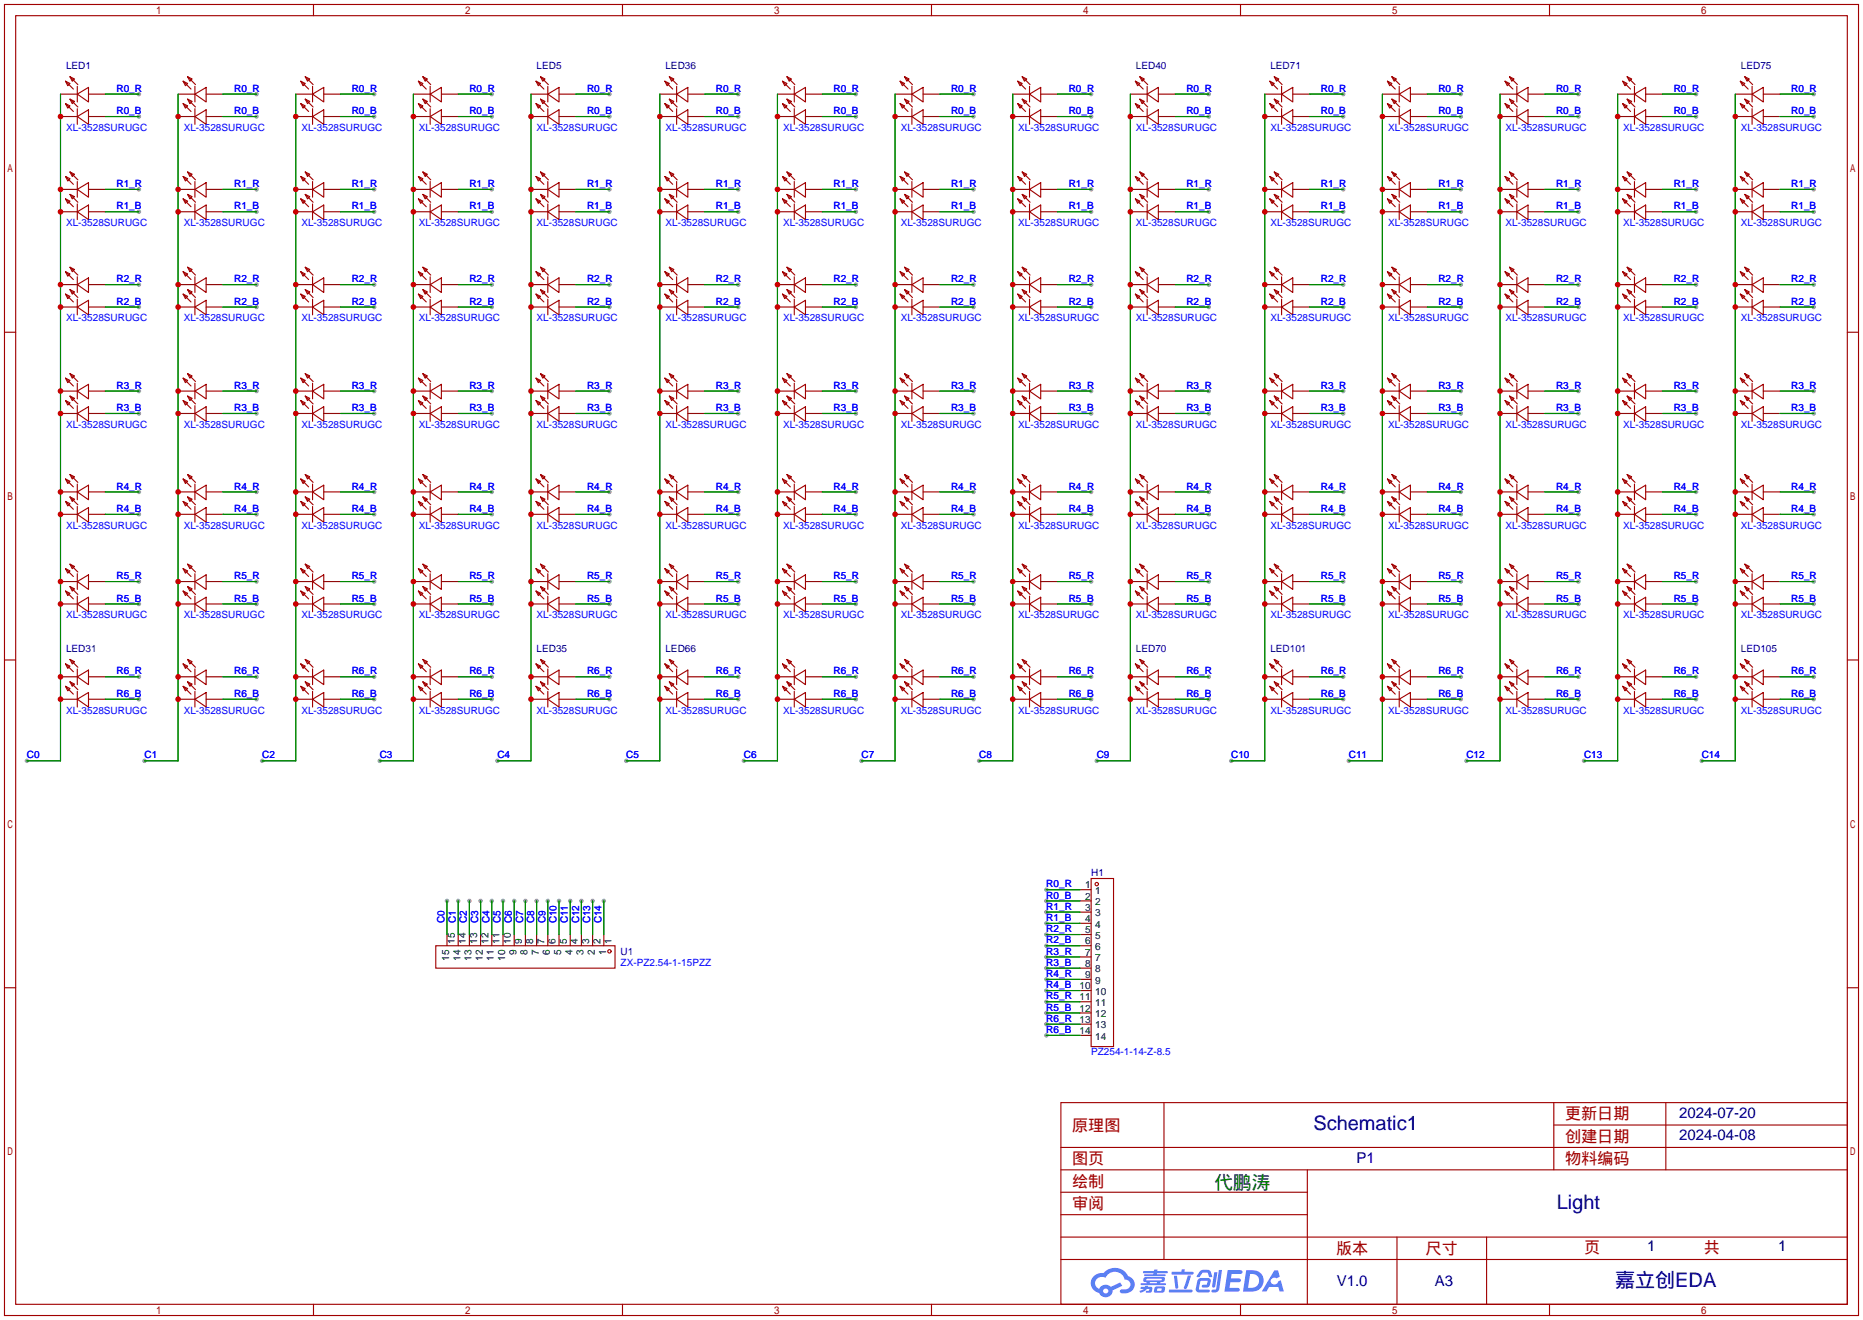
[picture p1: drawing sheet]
<svg xmlns="http://www.w3.org/2000/svg" width="422mm" height="299mm" viewBox="0 0 422 299" stroke-linecap="round" stroke-linejoin="round" font-family="sans-serif">
<defs><g id="words">
<g font-size="4.5" fill="#000080">
<text x="297.8" y="256.2">Schematic1</text>
<text x="353" y="274">Light</text>
<text x="366.2" y="291.8">嘉立创EDA</text>
</g>
<text font-size="4.2" x="275.3" y="269.4">代鹏涛</text>
<g font-size="3.7" fill="#a00000">
<text x="243.1" y="256.3">原理图</text>
<text x="354.8" y="253.7">更新日期</text>
<text x="243.1" y="263.9">图页</text>
<text x="354.8" y="258.8">创建日期</text>
<text x="354.8" y="263.9">物料编码</text>
<text x="243.1" y="269">绘制</text>
<text x="243.1" y="274">审阅</text>
<text x="302.9" y="284.2">版本</text>
<text x="323.2" y="284.2">尺寸</text>
<text x="359.2" y="283.9">页</text>
<text x="386.3" y="283.9">共</text>
</g>
<g font-size="3.4" fill="#000080">
<text x="380.7" y="253.4">2024-07-20</text>
<text x="307.5" y="263.5">P1</text>
<text x="380.7" y="258.4">2024-04-08</text>
<text x="373.5" y="283.6">1</text>
<text x="403.2" y="283.6">1</text>
<text x="303.1" y="291.5">V1.0</text>
<text x="325.3" y="291.5">A3</text>
</g>
<g font-size="2.3" fill="#000080">
<text x="15" y="15.7">LED1</text>
<text x="121.7" y="15.7">LED5</text>
<text x="150.9" y="15.7">LED36</text>
<text x="257.6" y="15.7">LED40</text>
<text x="288" y="15.7">LED71</text>
<text x="394.7" y="15.7">LED75</text>
<text x="15" y="147.8">LED31</text>
<text x="121.7" y="147.8">LED35</text>
<text x="150.9" y="147.8">LED66</text>
<text x="257.6" y="147.8">LED70</text>
<text x="288" y="147.8">LED101</text>
<text x="394.7" y="147.8">LED105</text>
<text x="247.4" y="198.6">H1</text>
<text x="140.7" y="216.4">U1</text>
</g>
<g font-size="2.3" fill="#00f">
<text x="26.4" y="20.8">R0_R</text>
<text x="53.1" y="20.8">R0_R</text>
<text x="79.8" y="20.8">R0_R</text>
<text x="106.4" y="20.8">R0_R</text>
<text x="133.1" y="20.8">R0_R</text>
<text x="162.3" y="20.8">R0_R</text>
<text x="189" y="20.8">R0_R</text>
<text x="215.6" y="20.8">R0_R</text>
<text x="242.3" y="20.8">R0_R</text>
<text x="269" y="20.8">R0_R</text>
<text x="299.5" y="20.8">R0_R</text>
<text x="326.1" y="20.8">R0_R</text>
<text x="352.8" y="20.8">R0_R</text>
<text x="379.5" y="20.8">R0_R</text>
<text x="406.1" y="20.8">R0_R</text>
<text x="15" y="29.7">XL-3528SURUGC</text>
<text x="26.4" y="25.9">R0_B</text>
<text x="41.7" y="29.7">XL-3528SURUGC</text>
<text x="53.1" y="25.9">R0_B</text>
<text x="68.3" y="29.7">XL-3528SURUGC</text>
<text x="79.8" y="25.9">R0_B</text>
<text x="95" y="29.7">XL-3528SURUGC</text>
<text x="106.4" y="25.9">R0_B</text>
<text x="121.7" y="29.7">XL-3528SURUGC</text>
<text x="133.1" y="25.9">R0_B</text>
<text x="150.9" y="29.7">XL-3528SURUGC</text>
<text x="162.3" y="25.9">R0_B</text>
<text x="177.5" y="29.7">XL-3528SURUGC</text>
<text x="189" y="25.9">R0_B</text>
<text x="204.2" y="29.7">XL-3528SURUGC</text>
<text x="215.6" y="25.9">R0_B</text>
<text x="230.9" y="29.7">XL-3528SURUGC</text>
<text x="242.3" y="25.9">R0_B</text>
<text x="257.6" y="29.7">XL-3528SURUGC</text>
<text x="269" y="25.9">R0_B</text>
<text x="288" y="29.7">XL-3528SURUGC</text>
<text x="299.5" y="25.9">R0_B</text>
<text x="314.7" y="29.7">XL-3528SURUGC</text>
<text x="326.1" y="25.9">R0_B</text>
<text x="341.4" y="29.7">XL-3528SURUGC</text>
<text x="352.8" y="25.9">R0_B</text>
<text x="368" y="29.7">XL-3528SURUGC</text>
<text x="379.5" y="25.9">R0_B</text>
<text x="394.7" y="29.7">XL-3528SURUGC</text>
<text x="406.1" y="25.9">R0_B</text>
<text x="26.4" y="42.4">R1_R</text>
<text x="26.4" y="47.5">R1_B</text>
<text x="53.1" y="42.4">R1_R</text>
<text x="53.1" y="47.5">R1_B</text>
<text x="79.8" y="42.4">R1_R</text>
<text x="79.8" y="47.5">R1_B</text>
<text x="106.4" y="42.4">R1_R</text>
<text x="106.4" y="47.5">R1_B</text>
<text x="133.1" y="42.4">R1_R</text>
<text x="133.1" y="47.5">R1_B</text>
<text x="162.3" y="42.4">R1_R</text>
<text x="162.3" y="47.5">R1_B</text>
<text x="189" y="42.4">R1_R</text>
<text x="189" y="47.5">R1_B</text>
<text x="215.6" y="42.4">R1_R</text>
<text x="215.6" y="47.5">R1_B</text>
<text x="242.3" y="42.4">R1_R</text>
<text x="242.3" y="47.5">R1_B</text>
<text x="269" y="42.4">R1_R</text>
<text x="269" y="47.5">R1_B</text>
<text x="299.5" y="42.4">R1_R</text>
<text x="299.5" y="47.5">R1_B</text>
<text x="326.1" y="42.4">R1_R</text>
<text x="326.1" y="47.5">R1_B</text>
<text x="352.8" y="42.4">R1_R</text>
<text x="352.8" y="47.5">R1_B</text>
<text x="379.5" y="42.4">R1_R</text>
<text x="379.5" y="47.5">R1_B</text>
<text x="406.1" y="42.4">R1_R</text>
<text x="406.1" y="47.5">R1_B</text>
<text x="15" y="51.3">XL-3528SURUGC</text>
<text x="41.7" y="51.3">XL-3528SURUGC</text>
<text x="68.3" y="51.3">XL-3528SURUGC</text>
<text x="95" y="51.3">XL-3528SURUGC</text>
<text x="121.7" y="51.3">XL-3528SURUGC</text>
<text x="150.9" y="51.3">XL-3528SURUGC</text>
<text x="177.5" y="51.3">XL-3528SURUGC</text>
<text x="204.2" y="51.3">XL-3528SURUGC</text>
<text x="230.9" y="51.3">XL-3528SURUGC</text>
<text x="257.6" y="51.3">XL-3528SURUGC</text>
<text x="288" y="51.3">XL-3528SURUGC</text>
<text x="314.7" y="51.3">XL-3528SURUGC</text>
<text x="341.4" y="51.3">XL-3528SURUGC</text>
<text x="368" y="51.3">XL-3528SURUGC</text>
<text x="394.7" y="51.3">XL-3528SURUGC</text>
<text x="26.4" y="64">R2_R</text>
<text x="53.1" y="64">R2_R</text>
<text x="79.8" y="64">R2_R</text>
<text x="106.4" y="64">R2_R</text>
<text x="133.1" y="64">R2_R</text>
<text x="162.3" y="64">R2_R</text>
<text x="189" y="64">R2_R</text>
<text x="215.6" y="64">R2_R</text>
<text x="242.3" y="64">R2_R</text>
<text x="269" y="64">R2_R</text>
<text x="299.5" y="64">R2_R</text>
<text x="326.1" y="64">R2_R</text>
<text x="352.8" y="64">R2_R</text>
<text x="379.5" y="64">R2_R</text>
<text x="406.1" y="64">R2_R</text>
<text x="26.4" y="69.1">R2_B</text>
<text x="53.1" y="69.1">R2_B</text>
<text x="79.8" y="69.1">R2_B</text>
<text x="106.4" y="69.1">R2_B</text>
<text x="133.1" y="69.1">R2_B</text>
<text x="162.3" y="69.1">R2_B</text>
<text x="189" y="69.1">R2_B</text>
<text x="215.6" y="69.1">R2_B</text>
<text x="242.3" y="69.1">R2_B</text>
<text x="269" y="69.1">R2_B</text>
<text x="299.5" y="69.1">R2_B</text>
<text x="326.1" y="69.1">R2_B</text>
<text x="352.8" y="69.1">R2_B</text>
<text x="379.5" y="69.1">R2_B</text>
<text x="406.1" y="69.1">R2_B</text>
<text x="15" y="72.9">XL-3528SURUGC</text>
<text x="41.7" y="72.9">XL-3528SURUGC</text>
<text x="68.3" y="72.9">XL-3528SURUGC</text>
<text x="95" y="72.9">XL-3528SURUGC</text>
<text x="121.7" y="72.9">XL-3528SURUGC</text>
<text x="150.9" y="72.9">XL-3528SURUGC</text>
<text x="177.5" y="72.9">XL-3528SURUGC</text>
<text x="204.2" y="72.9">XL-3528SURUGC</text>
<text x="230.9" y="72.9">XL-3528SURUGC</text>
<text x="257.6" y="72.9">XL-3528SURUGC</text>
<text x="288" y="72.9">XL-3528SURUGC</text>
<text x="314.7" y="72.9">XL-3528SURUGC</text>
<text x="341.4" y="72.9">XL-3528SURUGC</text>
<text x="368" y="72.9">XL-3528SURUGC</text>
<text x="394.7" y="72.9">XL-3528SURUGC</text>
<text x="26.4" y="88.1">R3_R</text>
<text x="53.1" y="88.1">R3_R</text>
<text x="79.8" y="88.1">R3_R</text>
<text x="106.4" y="88.1">R3_R</text>
<text x="133.1" y="88.1">R3_R</text>
<text x="162.3" y="88.1">R3_R</text>
<text x="189" y="88.1">R3_R</text>
<text x="215.6" y="88.1">R3_R</text>
<text x="242.3" y="88.1">R3_R</text>
<text x="269" y="88.1">R3_R</text>
<text x="299.5" y="88.1">R3_R</text>
<text x="326.1" y="88.1">R3_R</text>
<text x="352.8" y="88.1">R3_R</text>
<text x="379.5" y="88.1">R3_R</text>
<text x="406.1" y="88.1">R3_R</text>
<text x="26.4" y="93.2">R3_B</text>
<text x="53.1" y="93.2">R3_B</text>
<text x="79.8" y="93.2">R3_B</text>
<text x="106.4" y="93.2">R3_B</text>
<text x="133.1" y="93.2">R3_B</text>
<text x="162.3" y="93.2">R3_B</text>
<text x="189" y="93.2">R3_B</text>
<text x="215.6" y="93.2">R3_B</text>
<text x="242.3" y="93.2">R3_B</text>
<text x="269" y="93.2">R3_B</text>
<text x="299.5" y="93.2">R3_B</text>
<text x="326.1" y="93.2">R3_B</text>
<text x="352.8" y="93.2">R3_B</text>
<text x="379.5" y="93.2">R3_B</text>
<text x="406.1" y="93.2">R3_B</text>
<text x="15" y="97">XL-3528SURUGC</text>
<text x="41.7" y="97">XL-3528SURUGC</text>
<text x="68.3" y="97">XL-3528SURUGC</text>
<text x="95" y="97">XL-3528SURUGC</text>
<text x="121.7" y="97">XL-3528SURUGC</text>
<text x="150.9" y="97">XL-3528SURUGC</text>
<text x="177.5" y="97">XL-3528SURUGC</text>
<text x="204.2" y="97">XL-3528SURUGC</text>
<text x="230.9" y="97">XL-3528SURUGC</text>
<text x="257.6" y="97">XL-3528SURUGC</text>
<text x="288" y="97">XL-3528SURUGC</text>
<text x="314.7" y="97">XL-3528SURUGC</text>
<text x="341.4" y="97">XL-3528SURUGC</text>
<text x="368" y="97">XL-3528SURUGC</text>
<text x="394.7" y="97">XL-3528SURUGC</text>
<text x="26.4" y="111">R4_R</text>
<text x="53.1" y="111">R4_R</text>
<text x="79.8" y="111">R4_R</text>
<text x="106.4" y="111">R4_R</text>
<text x="133.1" y="111">R4_R</text>
<text x="162.3" y="111">R4_R</text>
<text x="189" y="111">R4_R</text>
<text x="215.6" y="111">R4_R</text>
<text x="242.3" y="111">R4_R</text>
<text x="269" y="111">R4_R</text>
<text x="299.5" y="111">R4_R</text>
<text x="326.1" y="111">R4_R</text>
<text x="352.8" y="111">R4_R</text>
<text x="379.5" y="111">R4_R</text>
<text x="406.1" y="111">R4_R</text>
<text x="15" y="119.9">XL-3528SURUGC</text>
<text x="26.4" y="116">R4_B</text>
<text x="41.7" y="119.9">XL-3528SURUGC</text>
<text x="53.1" y="116">R4_B</text>
<text x="68.3" y="119.9">XL-3528SURUGC</text>
<text x="79.8" y="116">R4_B</text>
<text x="95" y="119.9">XL-3528SURUGC</text>
<text x="106.4" y="116">R4_B</text>
<text x="121.7" y="119.9">XL-3528SURUGC</text>
<text x="133.1" y="116">R4_B</text>
<text x="150.9" y="119.9">XL-3528SURUGC</text>
<text x="162.3" y="116">R4_B</text>
<text x="177.5" y="119.9">XL-3528SURUGC</text>
<text x="189" y="116">R4_B</text>
<text x="204.2" y="119.9">XL-3528SURUGC</text>
<text x="215.6" y="116">R4_B</text>
<text x="230.9" y="119.9">XL-3528SURUGC</text>
<text x="242.3" y="116">R4_B</text>
<text x="257.6" y="119.9">XL-3528SURUGC</text>
<text x="269" y="116">R4_B</text>
<text x="288" y="119.9">XL-3528SURUGC</text>
<text x="299.5" y="116">R4_B</text>
<text x="314.7" y="119.9">XL-3528SURUGC</text>
<text x="326.1" y="116">R4_B</text>
<text x="341.4" y="119.9">XL-3528SURUGC</text>
<text x="352.8" y="116">R4_B</text>
<text x="368" y="119.9">XL-3528SURUGC</text>
<text x="379.5" y="116">R4_B</text>
<text x="394.7" y="119.9">XL-3528SURUGC</text>
<text x="406.1" y="116">R4_B</text>
<text x="26.4" y="131.3">R5_R</text>
<text x="53.1" y="131.3">R5_R</text>
<text x="79.8" y="131.3">R5_R</text>
<text x="106.4" y="131.3">R5_R</text>
<text x="133.1" y="131.3">R5_R</text>
<text x="162.3" y="131.3">R5_R</text>
<text x="189" y="131.3">R5_R</text>
<text x="215.6" y="131.3">R5_R</text>
<text x="242.3" y="131.3">R5_R</text>
<text x="269" y="131.3">R5_R</text>
<text x="299.5" y="131.3">R5_R</text>
<text x="326.1" y="131.3">R5_R</text>
<text x="352.8" y="131.3">R5_R</text>
<text x="379.5" y="131.3">R5_R</text>
<text x="406.1" y="131.3">R5_R</text>
<text x="26.4" y="136.4">R5_B</text>
<text x="53.1" y="136.4">R5_B</text>
<text x="79.8" y="136.4">R5_B</text>
<text x="106.4" y="136.4">R5_B</text>
<text x="133.1" y="136.4">R5_B</text>
<text x="162.3" y="136.4">R5_B</text>
<text x="189" y="136.4">R5_B</text>
<text x="215.6" y="136.4">R5_B</text>
<text x="242.3" y="136.4">R5_B</text>
<text x="269" y="136.4">R5_B</text>
<text x="299.5" y="136.4">R5_B</text>
<text x="326.1" y="136.4">R5_B</text>
<text x="352.8" y="136.4">R5_B</text>
<text x="379.5" y="136.4">R5_B</text>
<text x="406.1" y="136.4">R5_B</text>
<text x="15" y="140.2">XL-3528SURUGC</text>
<text x="41.7" y="140.2">XL-3528SURUGC</text>
<text x="68.3" y="140.2">XL-3528SURUGC</text>
<text x="95" y="140.2">XL-3528SURUGC</text>
<text x="121.7" y="140.2">XL-3528SURUGC</text>
<text x="150.9" y="140.2">XL-3528SURUGC</text>
<text x="177.5" y="140.2">XL-3528SURUGC</text>
<text x="204.2" y="140.2">XL-3528SURUGC</text>
<text x="230.9" y="140.2">XL-3528SURUGC</text>
<text x="257.6" y="140.2">XL-3528SURUGC</text>
<text x="288" y="140.2">XL-3528SURUGC</text>
<text x="314.7" y="140.2">XL-3528SURUGC</text>
<text x="341.4" y="140.2">XL-3528SURUGC</text>
<text x="368" y="140.2">XL-3528SURUGC</text>
<text x="394.7" y="140.2">XL-3528SURUGC</text>
<text x="26.4" y="152.9">R6_R</text>
<text x="53.1" y="152.9">R6_R</text>
<text x="79.8" y="152.9">R6_R</text>
<text x="106.4" y="152.9">R6_R</text>
<text x="133.1" y="152.9">R6_R</text>
<text x="162.3" y="152.9">R6_R</text>
<text x="189" y="152.9">R6_R</text>
<text x="215.6" y="152.9">R6_R</text>
<text x="242.3" y="152.9">R6_R</text>
<text x="269" y="152.9">R6_R</text>
<text x="299.5" y="152.9">R6_R</text>
<text x="326.1" y="152.9">R6_R</text>
<text x="352.8" y="152.9">R6_R</text>
<text x="379.5" y="152.9">R6_R</text>
<text x="406.1" y="152.9">R6_R</text>
<text x="15" y="161.8">XL-3528SURUGC</text>
<text x="26.4" y="158">R6_B</text>
<text x="41.7" y="161.8">XL-3528SURUGC</text>
<text x="53.1" y="158">R6_B</text>
<text x="68.3" y="161.8">XL-3528SURUGC</text>
<text x="79.8" y="158">R6_B</text>
<text x="95" y="161.8">XL-3528SURUGC</text>
<text x="106.4" y="158">R6_B</text>
<text x="121.7" y="161.8">XL-3528SURUGC</text>
<text x="133.1" y="158">R6_B</text>
<text x="150.9" y="161.8">XL-3528SURUGC</text>
<text x="162.3" y="158">R6_B</text>
<text x="177.5" y="161.8">XL-3528SURUGC</text>
<text x="189" y="158">R6_B</text>
<text x="204.2" y="161.8">XL-3528SURUGC</text>
<text x="215.6" y="158">R6_B</text>
<text x="230.9" y="161.8">XL-3528SURUGC</text>
<text x="242.3" y="158">R6_B</text>
<text x="257.6" y="161.8">XL-3528SURUGC</text>
<text x="269" y="158">R6_B</text>
<text x="288" y="161.8">XL-3528SURUGC</text>
<text x="299.5" y="158">R6_B</text>
<text x="314.7" y="161.8">XL-3528SURUGC</text>
<text x="326.1" y="158">R6_B</text>
<text x="341.4" y="161.8">XL-3528SURUGC</text>
<text x="352.8" y="158">R6_B</text>
<text x="368" y="161.8">XL-3528SURUGC</text>
<text x="379.5" y="158">R6_B</text>
<text x="394.7" y="161.8">XL-3528SURUGC</text>
<text x="406.1" y="158">R6_B</text>
<text x="6.1" y="171.9">C0</text>
<text x="32.8" y="171.9">C1</text>
<text x="59.4" y="171.9">C2</text>
<text x="86.1" y="171.9">C3</text>
<text x="112.8" y="171.9">C4</text>
<text x="142" y="171.9">C5</text>
<text x="168.7" y="171.9">C6</text>
<text x="195.3" y="171.9">C7</text>
<text x="222" y="171.9">C8</text>
<text x="248.7" y="171.9">C9</text>
<text x="279.1" y="171.9">C10</text>
<text x="305.8" y="171.9">C11</text>
<text x="332.5" y="171.9">C12</text>
<text x="359.2" y="171.9">C13</text>
<text x="385.8" y="171.9">C14</text>
<text x="237.2" y="201.1">R0_R</text>
<text x="237.2" y="203.7">R0_B</text>
<text x="100.8" y="209.3" transform="rotate(-90 100.8 209.3)">C0</text>
<text x="103.3" y="209.3" transform="rotate(-90 103.3 209.3)">C1</text>
<text x="105.9" y="209.3" transform="rotate(-90 105.9 209.3)">C2</text>
<text x="108.4" y="209.3" transform="rotate(-90 108.4 209.3)">C3</text>
<text x="111" y="209.3" transform="rotate(-90 111 209.3)">C4</text>
<text x="113.5" y="209.3" transform="rotate(-90 113.5 209.3)">C5</text>
<text x="116" y="209.3" transform="rotate(-90 116 209.3)">C6</text>
<text x="118.6" y="209.3" transform="rotate(-90 118.6 209.3)">C7</text>
<text x="121.1" y="209.3" transform="rotate(-90 121.1 209.3)">C8</text>
<text x="123.7" y="209.3" transform="rotate(-90 123.7 209.3)">C9</text>
<text x="126.2" y="209.3" transform="rotate(-90 126.2 209.3)">C10</text>
<text x="128.7" y="209.3" transform="rotate(-90 128.7 209.3)">C11</text>
<text x="131.3" y="209.3" transform="rotate(-90 131.3 209.3)">C12</text>
<text x="133.8" y="209.3" transform="rotate(-90 133.8 209.3)">C13</text>
<text x="136.4" y="209.3" transform="rotate(-90 136.4 209.3)">C14</text>
<text x="237.2" y="206.2">R1_R</text>
<text x="237.2" y="208.8">R1_B</text>
<text x="237.2" y="211.3">R2_R</text>
<text x="237.2" y="213.8">R2_B</text>
<text x="140.7" y="218.9">ZX-PZ2.54-1-15PZZ</text>
<text x="237.2" y="216.4">R3_R</text>
<text x="237.2" y="221.5">R4_R</text>
<text x="237.2" y="218.9">R3_B</text>
<text x="237.2" y="226.5">R5_R</text>
<text x="237.2" y="224">R4_B</text>
<text x="237.2" y="231.6">R6_R</text>
<text x="237.2" y="229.1">R5_B</text>
<text x="237.2" y="234.2">R6_B</text>
<text x="247.4" y="239.2">PZ254-1-14-Z-8.5</text>
</g>
<g font-size="2.3">
<text x="246" y="201.4">1</text>
<text x="246" y="203.9">2</text>
<text x="248.3" y="202.6">1</text>
<text x="246" y="206.4">3</text>
<text x="246" y="209">4</text>
<text x="248.3" y="205.2">2</text>
<text x="248.3" y="207.7">3</text>
<text x="103.1" y="214" transform="rotate(-90 103.1 214)">15</text>
<text x="105.6" y="214" transform="rotate(-90 105.6 214)">14</text>
<text x="108.2" y="214" transform="rotate(-90 108.2 214)">13</text>
<text x="110.7" y="214" transform="rotate(-90 110.7 214)">12</text>
<text x="113.3" y="214" transform="rotate(-90 113.3 214)">11</text>
<text x="115.8" y="214" transform="rotate(-90 115.8 214)">10</text>
<text x="118.3" y="214" transform="rotate(-90 118.3 214)">9</text>
<text x="120.9" y="214" transform="rotate(-90 120.9 214)">8</text>
<text x="123.4" y="214" transform="rotate(-90 123.4 214)">7</text>
<text x="126" y="214" transform="rotate(-90 126 214)">6</text>
<text x="128.5" y="214" transform="rotate(-90 128.5 214)">5</text>
<text x="131" y="214" transform="rotate(-90 131 214)">4</text>
<text x="133.6" y="214" transform="rotate(-90 133.6 214)">3</text>
<text x="136.1" y="214" transform="rotate(-90 136.1 214)">2</text>
<text x="138.7" y="214" transform="rotate(-90 138.7 214)">1</text>
<text x="246" y="211.5">5</text>
<text x="246" y="214.1">6</text>
<text x="248.3" y="210.3">4</text>
<text x="248.3" y="212.8">5</text>
<text x="248.3" y="215.3">6</text>
<text x="101.8" y="217.8" transform="rotate(-90 101.8 217.8)">15</text>
<text x="104.4" y="217.8" transform="rotate(-90 104.4 217.8)">14</text>
<text x="106.9" y="217.8" transform="rotate(-90 106.9 217.8)">13</text>
<text x="109.5" y="217.8" transform="rotate(-90 109.5 217.8)">12</text>
<text x="112" y="217.8" transform="rotate(-90 112 217.8)">11</text>
<text x="114.5" y="217.8" transform="rotate(-90 114.5 217.8)">10</text>
<text x="117.1" y="216.6" transform="rotate(-90 117.1 216.6)">9</text>
<text x="119.6" y="216.6" transform="rotate(-90 119.6 216.6)">8</text>
<text x="122.2" y="216.6" transform="rotate(-90 122.2 216.6)">7</text>
<text x="124.7" y="216.6" transform="rotate(-90 124.7 216.6)">6</text>
<text x="127.2" y="216.6" transform="rotate(-90 127.2 216.6)">5</text>
<text x="129.8" y="216.6" transform="rotate(-90 129.8 216.6)">4</text>
<text x="132.3" y="216.6" transform="rotate(-90 132.3 216.6)">3</text>
<text x="134.9" y="216.6" transform="rotate(-90 134.9 216.6)">2</text>
<text x="137.4" y="216.6" transform="rotate(-90 137.4 216.6)">1</text>
<text x="246" y="216.6">7</text>
<text x="246" y="219.1">8</text>
<text x="246" y="221.7">9</text>
<text x="248.3" y="217.9">7</text>
<text x="248.3" y="220.4">8</text>
<text x="244.7" y="224.2">10</text>
<text x="244.7" y="226.8">11</text>
<text x="248.3" y="223">9</text>
<text x="248.3" y="225.5">10</text>
<text x="244.7" y="229.3">12</text>
<text x="244.7" y="231.8">13</text>
<text x="248.3" y="228">11</text>
<text x="248.3" y="230.6">12</text>
<text x="248.3" y="233.1">13</text>
<text x="244.7" y="234.4">14</text>
<text x="248.3" y="235.7">14</text>
</g>
</g></defs>
<g fill="#999">
<circle cx="6.1" cy="172.5" r=".51"/>
<circle cx="385.8" cy="172.5" r=".51"/>
<circle cx="359.2" cy="172.5" r=".51"/>
<circle cx="332.5" cy="172.5" r=".51"/>
<circle cx="305.8" cy="172.5" r=".51"/>
<circle cx="279.1" cy="172.5" r=".51"/>
<circle cx="248.7" cy="172.5" r=".51"/>
<circle cx="222" cy="172.5" r=".51"/>
<circle cx="195.3" cy="172.5" r=".51"/>
<circle cx="168.7" cy="172.5" r=".51"/>
<circle cx="142" cy="172.5" r=".51"/>
<circle cx="112.8" cy="172.5" r=".51"/>
<circle cx="86.1" cy="172.5" r=".51"/>
<circle cx="59.4" cy="172.5" r=".51"/>
<circle cx="32.8" cy="172.5" r=".51"/>
<circle cx="31.5" cy="21.3" r=".51"/>
<circle cx="31.5" cy="42.9" r=".51"/>
<circle cx="31.5" cy="64.5" r=".51"/>
<circle cx="31.5" cy="88.6" r=".51"/>
<circle cx="31.5" cy="111.5" r=".51"/>
<circle cx="31.5" cy="131.8" r=".51"/>
<circle cx="31.5" cy="153.4" r=".51"/>
<circle cx="58.2" cy="21.3" r=".51"/>
<circle cx="58.2" cy="42.9" r=".51"/>
<circle cx="58.2" cy="64.5" r=".51"/>
<circle cx="58.2" cy="88.6" r=".51"/>
<circle cx="58.2" cy="111.5" r=".51"/>
<circle cx="58.2" cy="131.8" r=".51"/>
<circle cx="58.2" cy="153.4" r=".51"/>
<circle cx="84.8" cy="21.3" r=".51"/>
<circle cx="84.8" cy="42.9" r=".51"/>
<circle cx="84.8" cy="64.5" r=".51"/>
<circle cx="84.8" cy="88.6" r=".51"/>
<circle cx="84.8" cy="111.5" r=".51"/>
<circle cx="84.8" cy="131.8" r=".51"/>
<circle cx="84.8" cy="153.4" r=".51"/>
<circle cx="111.5" cy="21.3" r=".51"/>
<circle cx="111.5" cy="42.9" r=".51"/>
<circle cx="111.5" cy="64.5" r=".51"/>
<circle cx="111.5" cy="88.6" r=".51"/>
<circle cx="111.5" cy="111.5" r=".51"/>
<circle cx="111.5" cy="131.8" r=".51"/>
<circle cx="111.5" cy="153.4" r=".51"/>
<circle cx="138.2" cy="21.3" r=".51"/>
<circle cx="138.2" cy="42.9" r=".51"/>
<circle cx="138.2" cy="64.5" r=".51"/>
<circle cx="138.2" cy="88.6" r=".51"/>
<circle cx="138.2" cy="111.5" r=".51"/>
<circle cx="138.2" cy="131.8" r=".51"/>
<circle cx="138.2" cy="153.4" r=".51"/>
<circle cx="167.4" cy="21.3" r=".51"/>
<circle cx="167.4" cy="42.9" r=".51"/>
<circle cx="167.4" cy="64.5" r=".51"/>
<circle cx="167.4" cy="88.6" r=".51"/>
<circle cx="167.4" cy="111.5" r=".51"/>
<circle cx="167.4" cy="131.8" r=".51"/>
<circle cx="167.4" cy="153.4" r=".51"/>
<circle cx="194.1" cy="21.3" r=".51"/>
<circle cx="194.1" cy="42.9" r=".51"/>
<circle cx="194.1" cy="64.5" r=".51"/>
<circle cx="194.1" cy="88.6" r=".51"/>
<circle cx="194.1" cy="111.5" r=".51"/>
<circle cx="194.1" cy="131.8" r=".51"/>
<circle cx="194.1" cy="153.4" r=".51"/>
<circle cx="220.7" cy="21.3" r=".51"/>
<circle cx="220.7" cy="42.9" r=".51"/>
<circle cx="220.7" cy="64.5" r=".51"/>
<circle cx="220.7" cy="88.6" r=".51"/>
<circle cx="220.7" cy="111.5" r=".51"/>
<circle cx="220.7" cy="131.8" r=".51"/>
<circle cx="220.7" cy="153.4" r=".51"/>
<circle cx="247.4" cy="21.3" r=".51"/>
<circle cx="247.4" cy="42.9" r=".51"/>
<circle cx="247.4" cy="64.5" r=".51"/>
<circle cx="247.4" cy="88.6" r=".51"/>
<circle cx="247.4" cy="111.5" r=".51"/>
<circle cx="247.4" cy="131.8" r=".51"/>
<circle cx="247.4" cy="153.4" r=".51"/>
<circle cx="274.1" cy="21.3" r=".51"/>
<circle cx="274.1" cy="42.9" r=".51"/>
<circle cx="274.1" cy="64.5" r=".51"/>
<circle cx="274.1" cy="88.6" r=".51"/>
<circle cx="274.1" cy="111.5" r=".51"/>
<circle cx="274.1" cy="131.8" r=".51"/>
<circle cx="274.1" cy="153.4" r=".51"/>
<circle cx="304.5" cy="21.3" r=".51"/>
<circle cx="304.5" cy="42.9" r=".51"/>
<circle cx="304.5" cy="64.5" r=".51"/>
<circle cx="304.5" cy="88.6" r=".51"/>
<circle cx="304.5" cy="111.5" r=".51"/>
<circle cx="304.5" cy="131.8" r=".51"/>
<circle cx="304.5" cy="153.4" r=".51"/>
<circle cx="331.2" cy="21.3" r=".51"/>
<circle cx="331.2" cy="42.9" r=".51"/>
<circle cx="331.2" cy="64.5" r=".51"/>
<circle cx="331.2" cy="88.6" r=".51"/>
<circle cx="331.2" cy="111.5" r=".51"/>
<circle cx="331.2" cy="131.8" r=".51"/>
<circle cx="331.2" cy="153.4" r=".51"/>
<circle cx="357.9" cy="21.3" r=".51"/>
<circle cx="357.9" cy="42.9" r=".51"/>
<circle cx="357.9" cy="64.5" r=".51"/>
<circle cx="357.9" cy="88.6" r=".51"/>
<circle cx="357.9" cy="111.5" r=".51"/>
<circle cx="357.9" cy="131.8" r=".51"/>
<circle cx="357.9" cy="153.4" r=".51"/>
<circle cx="384.6" cy="21.3" r=".51"/>
<circle cx="384.6" cy="42.9" r=".51"/>
<circle cx="384.6" cy="64.5" r=".51"/>
<circle cx="384.6" cy="88.6" r=".51"/>
<circle cx="384.6" cy="111.5" r=".51"/>
<circle cx="384.6" cy="131.8" r=".51"/>
<circle cx="384.6" cy="153.4" r=".51"/>
<circle cx="411.2" cy="21.3" r=".51"/>
<circle cx="411.2" cy="42.9" r=".51"/>
<circle cx="411.2" cy="64.5" r=".51"/>
<circle cx="411.2" cy="88.6" r=".51"/>
<circle cx="411.2" cy="111.5" r=".51"/>
<circle cx="411.2" cy="131.8" r=".51"/>
<circle cx="411.2" cy="153.4" r=".51"/>
<circle cx="31.5" cy="26.4" r=".51"/>
<circle cx="31.5" cy="48" r=".51"/>
<circle cx="31.5" cy="69.6" r=".51"/>
<circle cx="31.5" cy="93.7" r=".51"/>
<circle cx="31.5" cy="116.6" r=".51"/>
<circle cx="31.5" cy="136.9" r=".51"/>
<circle cx="31.5" cy="158.5" r=".51"/>
<circle cx="58.2" cy="26.4" r=".51"/>
<circle cx="58.2" cy="48" r=".51"/>
<circle cx="58.2" cy="69.6" r=".51"/>
<circle cx="58.2" cy="93.7" r=".51"/>
<circle cx="58.2" cy="116.6" r=".51"/>
<circle cx="58.2" cy="136.9" r=".51"/>
<circle cx="58.2" cy="158.5" r=".51"/>
<circle cx="84.8" cy="26.4" r=".51"/>
<circle cx="84.8" cy="48" r=".51"/>
<circle cx="84.8" cy="69.6" r=".51"/>
<circle cx="84.8" cy="93.7" r=".51"/>
<circle cx="84.8" cy="116.6" r=".51"/>
<circle cx="84.8" cy="136.9" r=".51"/>
<circle cx="84.8" cy="158.5" r=".51"/>
<circle cx="111.5" cy="26.4" r=".51"/>
<circle cx="111.5" cy="48" r=".51"/>
<circle cx="111.5" cy="69.6" r=".51"/>
<circle cx="111.5" cy="93.7" r=".51"/>
<circle cx="111.5" cy="116.6" r=".51"/>
<circle cx="111.5" cy="136.9" r=".51"/>
<circle cx="111.5" cy="158.5" r=".51"/>
<circle cx="138.2" cy="26.4" r=".51"/>
<circle cx="138.2" cy="48" r=".51"/>
<circle cx="138.2" cy="69.6" r=".51"/>
<circle cx="138.2" cy="93.7" r=".51"/>
<circle cx="138.2" cy="116.6" r=".51"/>
<circle cx="138.2" cy="136.9" r=".51"/>
<circle cx="138.2" cy="158.5" r=".51"/>
<circle cx="167.4" cy="26.4" r=".51"/>
<circle cx="167.4" cy="48" r=".51"/>
<circle cx="167.4" cy="69.6" r=".51"/>
<circle cx="167.4" cy="93.7" r=".51"/>
<circle cx="167.4" cy="116.6" r=".51"/>
<circle cx="167.4" cy="136.9" r=".51"/>
<circle cx="167.4" cy="158.5" r=".51"/>
<circle cx="194.1" cy="26.4" r=".51"/>
<circle cx="194.1" cy="48" r=".51"/>
<circle cx="194.1" cy="69.6" r=".51"/>
<circle cx="194.1" cy="93.7" r=".51"/>
<circle cx="194.1" cy="116.6" r=".51"/>
<circle cx="194.1" cy="136.9" r=".51"/>
<circle cx="194.1" cy="158.5" r=".51"/>
<circle cx="220.7" cy="26.4" r=".51"/>
<circle cx="220.7" cy="48" r=".51"/>
<circle cx="220.7" cy="69.6" r=".51"/>
<circle cx="220.7" cy="93.7" r=".51"/>
<circle cx="220.7" cy="116.6" r=".51"/>
<circle cx="220.7" cy="136.9" r=".51"/>
<circle cx="220.7" cy="158.5" r=".51"/>
<circle cx="247.4" cy="26.4" r=".51"/>
<circle cx="247.4" cy="48" r=".51"/>
<circle cx="247.4" cy="69.6" r=".51"/>
<circle cx="247.4" cy="93.7" r=".51"/>
<circle cx="247.4" cy="116.6" r=".51"/>
<circle cx="247.4" cy="136.9" r=".51"/>
<circle cx="247.4" cy="158.5" r=".51"/>
<circle cx="274.1" cy="26.4" r=".51"/>
<circle cx="274.1" cy="48" r=".51"/>
<circle cx="274.1" cy="69.6" r=".51"/>
<circle cx="274.1" cy="93.7" r=".51"/>
<circle cx="274.1" cy="116.6" r=".51"/>
<circle cx="274.1" cy="136.9" r=".51"/>
<circle cx="274.1" cy="158.5" r=".51"/>
<circle cx="304.5" cy="26.4" r=".51"/>
<circle cx="304.5" cy="48" r=".51"/>
<circle cx="304.5" cy="69.6" r=".51"/>
<circle cx="304.5" cy="93.7" r=".51"/>
<circle cx="304.5" cy="116.6" r=".51"/>
<circle cx="304.5" cy="136.9" r=".51"/>
<circle cx="304.5" cy="158.5" r=".51"/>
<circle cx="331.2" cy="26.4" r=".51"/>
<circle cx="331.2" cy="48" r=".51"/>
<circle cx="331.2" cy="69.6" r=".51"/>
<circle cx="331.2" cy="93.7" r=".51"/>
<circle cx="331.2" cy="116.6" r=".51"/>
<circle cx="331.2" cy="136.9" r=".51"/>
<circle cx="331.2" cy="158.5" r=".51"/>
<circle cx="357.9" cy="26.4" r=".51"/>
<circle cx="357.9" cy="48" r=".51"/>
<circle cx="357.9" cy="69.6" r=".51"/>
<circle cx="357.9" cy="93.7" r=".51"/>
<circle cx="357.9" cy="116.6" r=".51"/>
<circle cx="357.9" cy="136.9" r=".51"/>
<circle cx="357.9" cy="158.5" r=".51"/>
<circle cx="384.6" cy="26.4" r=".51"/>
<circle cx="384.6" cy="48" r=".51"/>
<circle cx="384.6" cy="69.6" r=".51"/>
<circle cx="384.6" cy="93.7" r=".51"/>
<circle cx="384.6" cy="116.6" r=".51"/>
<circle cx="384.6" cy="136.9" r=".51"/>
<circle cx="384.6" cy="158.5" r=".51"/>
<circle cx="411.2" cy="26.4" r=".51"/>
<circle cx="411.2" cy="48" r=".51"/>
<circle cx="411.2" cy="69.6" r=".51"/>
<circle cx="411.2" cy="93.7" r=".51"/>
<circle cx="411.2" cy="116.6" r=".51"/>
<circle cx="411.2" cy="136.9" r=".51"/>
<circle cx="411.2" cy="158.5" r=".51"/>
<circle cx="101.3" cy="204.2" r=".51"/>
<circle cx="103.9" cy="204.2" r=".51"/>
<circle cx="106.4" cy="204.2" r=".51"/>
<circle cx="109" cy="204.2" r=".51"/>
<circle cx="111.5" cy="204.2" r=".51"/>
<circle cx="114" cy="204.2" r=".51"/>
<circle cx="116.6" cy="204.2" r=".51"/>
<circle cx="119.1" cy="204.2" r=".51"/>
<circle cx="121.7" cy="204.2" r=".51"/>
<circle cx="124.2" cy="204.2" r=".51"/>
<circle cx="126.7" cy="204.2" r=".51"/>
<circle cx="129.3" cy="204.2" r=".51"/>
<circle cx="131.8" cy="204.2" r=".51"/>
<circle cx="134.4" cy="204.2" r=".51"/>
<circle cx="136.9" cy="204.2" r=".51"/>
<circle cx="237.2" cy="201.7" r=".51"/>
<circle cx="237.2" cy="206.8" r=".51"/>
<circle cx="237.2" cy="211.8" r=".51"/>
<circle cx="237.2" cy="216.9" r=".51"/>
<circle cx="237.2" cy="222" r=".51"/>
<circle cx="237.2" cy="227.1" r=".51"/>
<circle cx="237.2" cy="232.2" r=".51"/>
<circle cx="237.2" cy="204.2" r=".51"/>
<circle cx="237.2" cy="209.3" r=".51"/>
<circle cx="237.2" cy="214.4" r=".51"/>
<circle cx="237.2" cy="219.5" r=".51"/>
<circle cx="237.2" cy="224.5" r=".51"/>
<circle cx="237.2" cy="229.6" r=".51"/>
<circle cx="237.2" cy="234.7" r=".51"/>
</g>
<g fill="none" stroke="#a10000" stroke-width=".25">
<path d="M1 1h420.4v297.2h-420.4zM3.6 3.6h415.2v292.1h-415.2zM71.1 1v2.6M141.1 1v2.6M211.2 1v2.6M281.3 1v2.6M351.3 1v2.6M1 75.3h2.6M418.8 75.3h2.6M1 149.6h2.6M418.8 149.6h2.6M1 223.9h2.6"/>
<path d="M418.8 223.9h2.6M240.5 249.9h178.3v45.8h-178.3zM263.9 249.9v35.6M352.3 249.9v15.3M352.3 255h66.5M377.7 249.9v15.3M240.5 270.3h55.9M240.5 265.2h178.3M240.5 275.3h55.9M240.5 260.1h178.3M296.4 265.2v30.5M71.1 295.7v2.5"/>
<path d="M141.1 295.7v2.5M211.2 295.7v2.5M240.5 285.5h178.3M240.5 280.4h178.3M281.3 295.7v2.5M316.7 280.4v15.3M337.1 280.4v15.3M351.3 295.7v2.5"/>
</g>
<g fill="#5487ff">
<path d="M278.4 287.9h2.6a.48 .48 0 0 1 .7 .4 .48 .48 0 0 1-.7 .5h-1.8l-.1 1h1.9a.43 .43 0 0 1 .4 .5 .43 .43 0 0 1-.5 .3h-1.9l-.2 1.3h1.6a.45 .45 0 0 1 .6 .2 .45 .45 0 0 1-.1 .6l-3.3 .1z"/>
<path d="M288.9 288h.9l.4 1.4-.8 .4a.84 .84 0 0 0-1.2 .2 .84 .84 0 0 0 .3 1.2 .84 .84 0 0 0 1.2-.4l.1-.3 .6-.3 .7 2.5h-1l-.3-1h-2l-.6 1h-1.1z"/>
<path d="M275.3 288.4h.7l-.5 3.2a.36 .36 0 0 1-.3 .3 .36 .36 0 0 1-.4-.4z"/>
<path d="M276.4 287.9h.7l-.6 4.3a1.13 1.13 0 0 1-1.8 .6l.2-.4 .7-.1 .2-.2z"/>
<path d="M272.1 288.2l.6-.4h1a.77 .77 0 0 1 .8 .6l.3 .9-.1 .2h-.6l-.2-.9-.3-.1h-.9l-.7 1-.7-.1z"/>
<path d="M271.6 290l.6-.3h1.7a.81 .81 0 0 1 .6 .5 .81 .81 0 0 1-.1 .9 .81 .81 0 0 1-.9 .8h-.7a.32 .32 0 0 1-.3-.4 .32 .32 0 0 1 .4-.3h.7l.2-.9-1.6 .1-.4 1.9h2.2a.32 .32 0 0 1 .3 .4 .32 .32 0 0 1-.4 .3l-2.2-.1-.5-.3-.1-.5z"/>
<path d="M265.1 292.3h5a.33 .33 0 0 1 .3 .4 .33 .33 0 0 1-.4 .3h-4.8l-.2-.2z"/>
<path d="M269.3 289.1h.8l-.7 2a.98 .98 0 0 1-.7 1.1l-.3-.3z"/>
<path d="M266.2 289.2h.7l.3 2.6a.34 .34 0 0 1-.3 .3 .34 .34 0 0 1-.4-.2z"/>
<path d="M265.7 288.3h2.1l.3-.6h.5l-.1 .6h1.8a.32 .32 0 0 1 .4 .3 .32 .32 0 0 1-.4 .3h-4.5l-.2-.1z"/>
<path d="M258.7 291.7h.9l.1-.2h.6v.2h.8l.2 .2-.2 .9-1.3 .2v-.4h.7l.1-.4a.68 .68 0 0 0-1 .4l-1.1 .4-.2-.4 1-.4h-.7z"/>
<path d="M259.2 288.1h2.4l.1-.3h.7v.3h2.1l.3 .3-.3 .2h-2.2v.3h1.8l.2 .2-.2 .2h-4.6v-.4h2v-.3h-2.2l-.2-.1z"/>
<path d="M282.6 287.9l-.8 4.9h1.7a2.5 2.5 0 0 0 3-2.5 2.5 2.5 0 0 0-3.1-2.4zM283.4 288.8a1.65 1.65 0 0 1 2.1 1.6 1.65 1.65 0 0 1-2.2 1.5h-.3z"/>
<path d="M259.4 289.7l-.2 .7 .7 .2 .1 .3h-1.3l.1 .4h5.3l.3-.2-.2-.2h-1.2l.2-.3a.7 .7 0 0 0 .8-.2 .7 .7 0 0 0 0-.9h-4.2zM260 289.9l3.4 .1-.2 .2h-3.2zM260.7 290.6h1.7l-.2 .3h-1.4z"/>
<path d="M261.8 291.8a1.05 1.05 0 0 0 0 1.2 2.91 2.91 0 0 0 2.2-.2 .98 .98 0 0 0 0-1.2h-1.7zM262.4 292.1l.9-.1 .1 .4-.3 .2h-.8z"/>
<path d="M248.1 289.2a2.23 2.23 0 0 0-.7 2.3 2.23 2.23 0 0 0 1.8 1.6 1.58 1.58 0 0 0 1.8 .9 1.58 1.58 0 0 0 1.3-1.5l2.2-1-.5-.8-2.1 1a1.65 1.65 0 0 0-2.7 .5 1.47 1.47 0 0 1-.7-2.1 1.47 1.47 0 0 1 2.2-.4 2.3 2.3 0 0 1 2.3-1.4 2.3 2.3 0 0 1 2 1.8 1.12 1.12 0 0 1 1.3 1 1.12 1.12 0 0 1-1.1 1.2h-.7a.45 .45 0 0 0-.6 .3 .45 .45 0 0 0 .4 .6 2.21 2.21 0 0 0 2.3-.6 2.21 2.21 0 0 0 .5-2.3 2.13 2.13 0 0 0-1.3-1 3.3 3.3 0 0 0-5.6-.7l-1.1 .1zM250.1 292.7a.6 .6 0 0 1 1.2 0 .6 .6 0 0 1-1.2 0z"/>
</g>
<g fill="none" stroke="#a10000" stroke-width=".25">
<path d="M14.9 18.4l1 .5-.5 .5zM14.9 18.4l1.7 1.8M15.9 17.4l1 .5-.5 .5zM15.9 17.4l1.8 1.8M17.5 19.6v3.5M41.5 18.4l1 .5-.5 .5zM41.5 18.4l1.8 1.8M42.5 17.4l1.1 .5-.5 .5zM42.5 17.4l1.8 1.8M44.2 19.6v3.5M68.2 18.4l1 .5-.5 .5zM68.2 18.4l1.8 1.8"/>
<path d="M69.2 17.4l1 .5-.5 .5zM69.2 17.4l1.8 1.8M70.9 19.6v3.5M94.9 18.4l1 .5-.5 .5zM94.9 18.4l1.7 1.8M95.9 17.4l1 .5-.5 .5zM95.9 17.4l1.8 1.8M97.5 19.6v3.5M121.5 18.4l1.1 .5-.6 .5zM121.5 18.4l1.8 1.8M122.6 17.4l1 .5-.5 .5zM122.6 17.4l1.7 1.8"/>
<path d="M124.2 19.6v3.5M150.7 18.4l1.1 .5-.5 .5zM150.7 18.4l1.8 1.8M151.8 17.4l1 .5-.5 .5zM151.8 17.4l1.7 1.8M153.4 19.6v3.5M177.4 18.4l1 .5-.5 .5zM177.4 18.4l1.8 1.8M178.4 17.4l1.1 .5-.6 .5zM178.4 17.4l1.8 1.8M180.1 19.6v3.5M204.1 18.4l1 .5-.5 .5z"/>
<path d="M204.1 18.4l1.8 1.8M205.1 17.4l1 .5-.5 .5zM205.1 17.4l1.8 1.8M206.8 19.6v3.5M230.8 18.4l1 .5-.5 .5zM230.8 18.4l1.7 1.8M231.8 17.4l1 .5-.5 .5zM231.8 17.4l1.8 1.8M233.4 19.6v3.5M257.4 18.4l1 .5-.5 .5zM257.4 18.4l1.8 1.8M258.4 17.4l1.1 .5-.5 .5z"/>
<path d="M258.4 17.4l1.8 1.8M260.1 19.6v3.5M287.9 18.4l1 .5-.5 .5zM287.9 18.4l1.8 1.8M288.9 17.4l1 .5-.5 .5zM288.9 17.4l1.8 1.8M290.6 19.6v3.5M314.6 18.4l1 .5-.5 .5zM314.6 18.4l1.8 1.8M315.6 17.4l1 .5-.5 .5zM315.6 17.4l1.8 1.8M317.2 19.6v3.5"/>
<path d="M341.2 18.4l1.1 .5-.5 .5zM341.2 18.4l1.8 1.8M342.3 17.4l1 .5-.5 .5zM342.3 17.4l1.7 1.8M343.9 19.6v3.5M367.9 18.4l1 .5-.5 .5zM367.9 18.4l1.8 1.8M368.9 17.4l1.1 .5-.6 .5zM368.9 17.4l1.8 1.8M370.6 19.6v3.5M394.6 18.4l1 .5-.5 .5zM394.6 18.4l1.8 1.8"/>
<path d="M395.6 17.4l1 .5-.5 .5zM395.6 17.4l1.8 1.8M397.3 19.6v3.5M14.9 23.5l1 .5-.5 .5zM14.9 23.5l1.7 1.8M15.9 22.5l1 .5-.5 .5zM15.9 39l1 .5-.5 .5zM15.9 22.5l1.8 1.8M15.9 39l1.8 1.8M17.5 26.4l2.6-1.5v3.3zM17.5 21.3l2.6-1.5v3.3zM17.5 24.6v3.6"/>
<path d="M41.5 23.5l1 .5-.5 .5zM41.5 23.5l1.8 1.8M42.5 22.5l1.1 .5-.5 .5zM42.5 39l1.1 .5-.5 .5zM42.5 22.5l1.8 1.8M42.5 39l1.8 1.8M44.2 26.4l2.5-1.5v3.3zM44.2 21.3l2.5-1.5v3.3zM44.2 24.6v3.6M68.2 23.5l1 .5-.5 .5zM68.2 23.5l1.8 1.8M69.2 22.5l1 .5-.5 .5z"/>
<path d="M69.2 39l1 .5-.5 .5zM69.2 22.5l1.8 1.8M69.2 39l1.8 1.8M70.9 26.4l2.5-1.5v3.3zM70.9 21.3l2.5-1.5v3.3zM70.9 24.6v3.6M94.9 23.5l1 .5-.5 .5zM94.9 23.5l1.7 1.8M95.9 22.5l1 .5-.5 .5zM95.9 39l1 .5-.5 .5zM95.9 22.5l1.8 1.8M95.9 39l1.8 1.8"/>
<path d="M97.5 26.4l2.6-1.5v3.3zM97.5 21.3l2.6-1.5v3.3zM97.5 24.6v3.6M121.5 23.5l1.1 .5-.6 .5zM121.5 23.5l1.8 1.8M122.6 22.5l1 .5-.5 .5zM122.6 39l1 .5-.5 .5zM122.6 22.5l1.7 1.8M122.6 39l1.7 1.8M124.2 26.4l2.5-1.5v3.3zM124.2 21.3l2.5-1.5v3.3zM124.2 24.6v3.6"/>
<path d="M150.7 23.5l1.1 .5-.5 .5zM150.7 23.5l1.8 1.8M151.8 22.5l1 .5-.5 .5zM151.8 39l1 .5-.5 .5zM151.8 22.5l1.7 1.8M151.8 39l1.7 1.8M153.4 26.4l2.6-1.5v3.3zM153.4 21.3l2.6-1.5v3.3zM153.4 24.6v3.6M177.4 23.5l1 .5-.5 .5zM177.4 23.5l1.8 1.8M178.4 22.5l1.1 .5-.6 .5z"/>
<path d="M178.4 39l1.1 .5-.6 .5zM178.4 22.5l1.8 1.8M178.4 39l1.8 1.8M180.1 26.4l2.5-1.5v3.3zM180.1 21.3l2.5-1.5v3.3zM180.1 24.6v3.6M204.1 23.5l1 .5-.5 .5zM204.1 23.5l1.8 1.8M205.1 22.5l1 .5-.5 .5zM205.1 39l1 .5-.5 .5zM205.1 22.5l1.8 1.8M205.1 39l1.8 1.8"/>
<path d="M206.8 26.4l2.5-1.5v3.3zM206.8 21.3l2.5-1.5v3.3zM206.8 24.6v3.6M230.8 23.5l1 .5-.5 .5zM230.8 23.5l1.7 1.8M231.8 22.5l1 .5-.5 .5zM231.8 39l1 .5-.5 .5zM231.8 22.5l1.8 1.8M231.8 39l1.8 1.8M233.4 26.4l2.6-1.5v3.3zM233.4 21.3l2.6-1.5v3.3zM233.4 24.6v3.6"/>
<path d="M257.4 23.5l1 .5-.5 .5zM257.4 23.5l1.8 1.8M258.4 22.5l1.1 .5-.5 .5zM258.4 39l1.1 .5-.5 .5zM258.4 22.5l1.8 1.8M258.4 39l1.8 1.8M260.1 26.4l2.5-1.5v3.3zM260.1 21.3l2.5-1.5v3.3zM260.1 24.6v3.6M287.9 23.5l1 .5-.5 .5zM287.9 23.5l1.8 1.8M288.9 22.5l1 .5-.5 .5z"/>
<path d="M288.9 39l1 .5-.5 .5zM288.9 22.5l1.8 1.8M288.9 39l1.8 1.8M290.6 26.4l2.5-1.5v3.3zM290.6 21.3l2.5-1.5v3.3zM290.6 24.6v3.6M314.6 23.5l1 .5-.5 .5zM314.6 23.5l1.8 1.8M315.6 22.5l1 .5-.5 .5zM315.6 39l1 .5-.5 .5zM315.6 22.5l1.8 1.8M315.6 39l1.8 1.8"/>
<path d="M317.2 26.4l2.6-1.5v3.3zM317.2 21.3l2.6-1.5v3.3zM317.2 24.6v3.6M341.2 23.5l1.1 .5-.5 .5zM341.2 23.5l1.8 1.8M342.3 22.5l1 .5-.5 .5zM342.3 39l1 .5-.5 .5zM342.3 22.5l1.7 1.8M342.3 39l1.7 1.8M343.9 26.4l2.6-1.5v3.3zM343.9 21.3l2.6-1.5v3.3zM343.9 24.6v3.6"/>
<path d="M367.9 23.5l1 .5-.5 .5zM367.9 23.5l1.8 1.8M368.9 22.5l1.1 .5-.6 .5zM368.9 39l1.1 .5-.6 .5zM368.9 22.5l1.8 1.8M368.9 39l1.8 1.8M370.6 26.4l2.5-1.5v3.3zM370.6 21.3l2.5-1.5v3.3zM370.6 24.6v3.6M394.6 23.5l1 .5-.5 .5zM394.6 23.5l1.8 1.8M395.6 22.5l1 .5-.5 .5z"/>
<path d="M395.6 39l1 .5-.5 .5zM395.6 22.5l1.8 1.8M395.6 39l1.8 1.8M397.3 26.4l2.5-1.5v3.3zM397.3 21.3l2.5-1.5v3.3zM397.3 24.6v3.6M14.9 45.1l1 .5-.5 .5zM14.9 40l1 .5-.5 .5zM14.9 45.1l1.7 1.8M14.9 40l1.7 1.8M15.9 44.1l1 .5-.5 .5zM15.9 44.1l1.8 1.7"/>
<path d="M17.5 48l2.6-1.5v3.3zM17.5 42.9l2.6-1.5v3.3zM17.5 41.1v3.6M17.5 46.2v3.6M41.5 45.1l1 .5-.5 .5zM41.5 40l1 .5-.5 .5zM41.5 45.1l1.8 1.8M41.5 40l1.8 1.8M42.5 44.1l1.1 .5-.5 .5zM42.5 44.1l1.8 1.7M44.2 48l2.5-1.5v3.3zM44.2 42.9l2.5-1.5v3.3z"/>
<path d="M44.2 41.1v3.6M44.2 46.2v3.6M68.2 45.1l1 .5-.5 .5zM68.2 40l1 .5-.5 .5zM68.2 45.1l1.8 1.8M68.2 40l1.8 1.8M69.2 44.1l1 .5-.5 .5zM69.2 44.1l1.8 1.7M70.9 48l2.5-1.5v3.3zM70.9 42.9l2.5-1.5v3.3zM70.9 41.1v3.6M70.9 46.2v3.6"/>
<path d="M94.9 45.1l1 .5-.5 .5zM94.9 40l1 .5-.5 .5zM94.9 45.1l1.7 1.8M94.9 40l1.7 1.8M95.9 44.1l1 .5-.5 .5zM95.9 44.1l1.8 1.7M97.5 48l2.6-1.5v3.3zM97.5 42.9l2.6-1.5v3.3zM97.5 41.1v3.6M97.5 46.2v3.6M121.5 45.1l1.1 .5-.6 .5zM121.5 40l1.1 .5-.6 .5z"/>
<path d="M121.5 45.1l1.8 1.8M121.5 40l1.8 1.8M122.6 44.1l1 .5-.5 .5zM122.6 44.1l1.7 1.7M124.2 48l2.5-1.5v3.3zM124.2 42.9l2.5-1.5v3.3zM124.2 41.1v3.6M124.2 46.2v3.6M150.7 45.1l1.1 .5-.5 .5zM150.7 40l1.1 .5-.5 .5zM150.7 45.1l1.8 1.8M150.7 40l1.8 1.8"/>
<path d="M151.8 44.1l1 .5-.5 .5zM151.8 44.1l1.7 1.7M153.4 48l2.6-1.5v3.3zM153.4 42.9l2.6-1.5v3.3zM153.4 41.1v3.6M153.4 46.2v3.6M177.4 45.1l1 .5-.5 .5zM177.4 40l1 .5-.5 .5zM177.4 45.1l1.8 1.8M177.4 40l1.8 1.8M178.4 44.1l1.1 .5-.6 .5zM178.4 44.1l1.8 1.7"/>
<path d="M180.1 48l2.5-1.5v3.3zM180.1 42.9l2.5-1.5v3.3zM180.1 41.1v3.6M180.1 46.2v3.6M204.1 45.1l1 .5-.5 .5zM204.1 40l1 .5-.5 .5zM204.1 45.1l1.8 1.8M204.1 40l1.8 1.8M205.1 44.1l1 .5-.5 .5zM205.1 44.1l1.8 1.7M206.8 48l2.5-1.5v3.3zM206.8 42.9l2.5-1.5v3.3z"/>
<path d="M206.8 41.1v3.6M206.8 46.2v3.6M230.8 45.1l1 .5-.5 .5zM230.8 40l1 .5-.5 .5zM230.8 45.1l1.7 1.8M230.8 40l1.7 1.8M231.8 44.1l1 .5-.5 .5zM231.8 44.1l1.8 1.7M233.4 48l2.6-1.5v3.3zM233.4 42.9l2.6-1.5v3.3zM233.4 41.1v3.6M233.4 46.2v3.6"/>
<path d="M257.4 45.1l1 .5-.5 .5zM257.4 40l1 .5-.5 .5zM257.4 45.1l1.8 1.8M257.4 40l1.8 1.8M258.4 44.1l1.1 .5-.5 .5zM258.4 44.1l1.8 1.7M260.1 48l2.5-1.5v3.3zM260.1 42.9l2.5-1.5v3.3zM260.1 41.1v3.6M260.1 46.2v3.6M287.9 45.1l1 .5-.5 .5zM287.9 40l1 .5-.5 .5z"/>
<path d="M287.9 45.1l1.8 1.8M287.9 40l1.8 1.8M288.9 44.1l1 .5-.5 .5zM288.9 44.1l1.8 1.7M290.6 48l2.5-1.5v3.3zM290.6 42.9l2.5-1.5v3.3zM290.6 41.1v3.6M290.6 46.2v3.6M314.6 45.1l1 .5-.5 .5zM314.6 40l1 .5-.5 .5zM314.6 45.1l1.8 1.8M314.6 40l1.8 1.8"/>
<path d="M315.6 44.1l1 .5-.5 .5zM315.6 44.1l1.8 1.7M317.2 48l2.6-1.5v3.3zM317.2 42.9l2.6-1.5v3.3zM317.2 41.1v3.6M317.2 46.2v3.6M341.2 45.1l1.1 .5-.5 .5zM341.2 40l1.1 .5-.5 .5zM341.2 45.1l1.8 1.8M341.2 40l1.8 1.8M342.3 44.1l1 .5-.5 .5zM342.3 44.1l1.7 1.7"/>
<path d="M343.9 48l2.6-1.5v3.3zM343.9 42.9l2.6-1.5v3.3zM343.9 41.1v3.6M343.9 46.2v3.6M367.9 45.1l1 .5-.5 .5zM367.9 40l1 .5-.5 .5zM367.9 45.1l1.8 1.8M367.9 40l1.8 1.8M368.9 44.1l1.1 .5-.6 .5zM368.9 44.1l1.8 1.7M370.6 48l2.5-1.5v3.3zM370.6 42.9l2.5-1.5v3.3z"/>
<path d="M370.6 41.1v3.6M370.6 46.2v3.6M394.6 45.1l1 .5-.5 .5zM394.6 40l1 .5-.5 .5zM394.6 45.1l1.8 1.8M394.6 40l1.8 1.8M395.6 44.1l1 .5-.5 .5zM395.6 44.1l1.8 1.7M397.3 48l2.5-1.5v3.3zM397.3 42.9l2.5-1.5v3.3zM397.3 41.1v3.6M397.3 46.2v3.6"/>
<path d="M14.9 66.7l1 .5-.5 .5zM14.9 61.6l1 .5-.5 .5zM14.9 66.7l1.7 1.8M14.9 61.6l1.7 1.8M15.9 65.7l1 .5-.5 .5zM15.9 60.6l1 .5-.5 .5zM15.9 65.7l1.8 1.7M15.9 60.6l1.8 1.8M17.5 69.6l2.6-1.5v3.3zM17.5 64.5l2.6-1.5v3.3zM17.5 62.7v3.6M17.5 67.8v3.6"/>
<path d="M41.5 66.7l1 .5-.5 .5zM41.5 61.6l1 .5-.5 .5zM41.5 66.7l1.8 1.8M41.5 61.6l1.8 1.8M42.5 65.7l1.1 .5-.5 .5zM42.5 60.6l1.1 .5-.5 .5zM42.5 65.7l1.8 1.7M42.5 60.6l1.8 1.8M44.2 69.6l2.5-1.5v3.3zM44.2 64.5l2.5-1.5v3.3zM44.2 62.7v3.6M44.2 67.8v3.6"/>
<path d="M68.2 66.7l1 .5-.5 .5zM68.2 61.6l1 .5-.5 .5zM68.2 66.7l1.8 1.8M68.2 61.6l1.8 1.8M69.2 65.7l1 .5-.5 .5zM69.2 60.6l1 .5-.5 .5zM69.2 65.7l1.8 1.7M69.2 60.6l1.8 1.8M70.9 69.6l2.5-1.5v3.3zM70.9 64.5l2.5-1.5v3.3zM70.9 62.7v3.6M70.9 67.8v3.6"/>
<path d="M94.9 66.7l1 .5-.5 .5zM94.9 61.6l1 .5-.5 .5zM94.9 66.7l1.7 1.8M94.9 61.6l1.7 1.8M95.9 65.7l1 .5-.5 .5zM95.9 60.6l1 .5-.5 .5zM95.9 65.7l1.8 1.7M95.9 60.6l1.8 1.8M97.5 69.6l2.6-1.5v3.3zM97.5 64.5l2.6-1.5v3.3zM97.5 62.7v3.6M97.5 67.8v3.6"/>
<path d="M121.5 66.7l1.1 .5-.6 .5zM121.5 61.6l1.1 .5-.6 .5zM121.5 66.7l1.8 1.8M121.5 61.6l1.8 1.8M122.6 65.7l1 .5-.5 .5zM122.6 60.6l1 .5-.5 .5zM122.6 65.7l1.7 1.7M122.6 60.6l1.7 1.8M124.2 69.6l2.5-1.5v3.3zM124.2 64.5l2.5-1.5v3.3zM124.2 62.7v3.6M124.2 67.8v3.6"/>
<path d="M150.7 66.7l1.1 .5-.5 .5zM150.7 61.6l1.1 .5-.5 .5zM150.7 66.7l1.8 1.8M150.7 61.6l1.8 1.8M151.8 65.7l1 .5-.5 .5zM151.8 60.6l1 .5-.5 .5zM151.8 65.7l1.7 1.7M151.8 60.6l1.7 1.8M153.4 69.6l2.6-1.5v3.3zM153.4 64.5l2.6-1.5v3.3zM153.4 62.7v3.6M153.4 67.8v3.6"/>
<path d="M177.4 66.7l1 .5-.5 .5zM177.4 61.6l1 .5-.5 .5zM177.4 66.7l1.8 1.8M177.4 61.6l1.8 1.8M178.4 65.7l1.1 .5-.6 .5zM178.4 60.6l1.1 .5-.6 .5zM178.4 65.7l1.8 1.7M178.4 60.6l1.8 1.8M180.1 69.6l2.5-1.5v3.3zM180.1 64.5l2.5-1.5v3.3zM180.1 62.7v3.6M180.1 67.8v3.6"/>
<path d="M204.1 66.7l1 .5-.5 .5zM204.1 61.6l1 .5-.5 .5zM204.1 66.7l1.8 1.8M204.1 61.6l1.8 1.8M205.1 65.7l1 .5-.5 .5zM205.1 60.6l1 .5-.5 .5zM205.1 65.7l1.8 1.7M205.1 60.6l1.8 1.8M206.8 69.6l2.5-1.5v3.3zM206.8 64.5l2.5-1.5v3.3zM206.8 62.7v3.6M206.8 67.8v3.6"/>
<path d="M230.8 66.7l1 .5-.5 .5zM230.8 61.6l1 .5-.5 .5zM230.8 66.7l1.7 1.8M230.8 61.6l1.7 1.8M231.8 65.7l1 .5-.5 .5zM231.8 60.6l1 .5-.5 .5zM231.8 65.7l1.8 1.7M231.8 60.6l1.8 1.8M233.4 69.6l2.6-1.5v3.3zM233.4 64.5l2.6-1.5v3.3zM233.4 62.7v3.6M233.4 67.8v3.6"/>
<path d="M257.4 66.7l1 .5-.5 .5zM257.4 61.6l1 .5-.5 .5zM257.4 66.7l1.8 1.8M257.4 61.6l1.8 1.8M258.4 65.7l1.1 .5-.5 .5zM258.4 60.6l1.1 .5-.5 .5zM258.4 65.7l1.8 1.7M258.4 60.6l1.8 1.8M260.1 69.6l2.5-1.5v3.3zM260.1 64.5l2.5-1.5v3.3zM260.1 62.7v3.6M260.1 67.8v3.6"/>
<path d="M287.9 66.7l1 .5-.5 .5zM287.9 61.6l1 .5-.5 .5zM287.9 66.7l1.8 1.8M287.9 61.6l1.8 1.8M288.9 65.7l1 .5-.5 .5zM288.9 60.6l1 .5-.5 .5zM288.9 65.7l1.8 1.7M288.9 60.6l1.8 1.8M290.6 69.6l2.5-1.5v3.3zM290.6 64.5l2.5-1.5v3.3zM290.6 62.7v3.6M290.6 67.8v3.6"/>
<path d="M314.6 66.7l1 .5-.5 .5zM314.6 61.6l1 .5-.5 .5zM314.6 66.7l1.8 1.8M314.6 61.6l1.8 1.8M315.6 65.7l1 .5-.5 .5zM315.6 60.6l1 .5-.5 .5zM315.6 65.7l1.8 1.7M315.6 60.6l1.8 1.8M317.2 69.6l2.6-1.5v3.3zM317.2 64.5l2.6-1.5v3.3zM317.2 62.7v3.6M317.2 67.8v3.6"/>
<path d="M341.2 66.7l1.1 .5-.5 .5zM341.2 61.6l1.1 .5-.5 .5zM341.2 66.7l1.8 1.8M341.2 61.6l1.8 1.8M342.3 65.7l1 .5-.5 .5zM342.3 60.6l1 .5-.5 .5zM342.3 65.7l1.7 1.7M342.3 60.6l1.7 1.8M343.9 69.6l2.6-1.5v3.3zM343.9 64.5l2.6-1.5v3.3zM343.9 62.7v3.6M343.9 67.8v3.6"/>
<path d="M367.9 66.7l1 .5-.5 .5zM367.9 61.6l1 .5-.5 .5zM367.9 66.7l1.8 1.8M367.9 61.6l1.8 1.8M368.9 65.7l1.1 .5-.6 .5zM368.9 60.6l1.1 .5-.6 .5zM368.9 65.7l1.8 1.7M368.9 60.6l1.8 1.8M370.6 69.6l2.5-1.5v3.3zM370.6 64.5l2.5-1.5v3.3zM370.6 62.7v3.6M370.6 67.8v3.6"/>
<path d="M394.6 66.7l1 .5-.5 .5zM394.6 61.6l1 .5-.5 .5zM394.6 66.7l1.8 1.8M394.6 61.6l1.8 1.8M395.6 65.7l1 .5-.5 .5zM395.6 60.6l1 .5-.5 .5zM395.6 65.7l1.8 1.7M395.6 60.6l1.8 1.8M397.3 69.6l2.5-1.5v3.3zM397.3 64.5l2.5-1.5v3.3zM397.3 62.7v3.6M397.3 67.8v3.6"/>
<path d="M14.9 90.8l1 .5-.5 .5zM14.9 85.7l1 .5-.5 .5zM14.9 90.8l1.7 1.8M14.9 85.7l1.7 1.8M15.9 89.8l1 .5-.5 .5zM15.9 84.7l1 .5-.5 .5zM15.9 89.8l1.8 1.8M15.9 84.7l1.8 1.8M17.5 93.7l2.6-1.5v3.3zM17.5 88.6l2.6-1.5v3.3zM17.5 86.9v3.5M17.5 91.9v3.6"/>
<path d="M41.5 90.8l1 .5-.5 .5zM41.5 85.7l1 .5-.5 .5zM41.5 90.8l1.8 1.8M41.5 85.7l1.8 1.8M42.5 89.8l1.1 .5-.5 .5zM42.5 84.7l1.1 .5-.5 .5zM42.5 89.8l1.8 1.8M42.5 84.7l1.8 1.8M44.2 93.7l2.5-1.5v3.3zM44.2 88.6l2.5-1.5v3.3zM44.2 86.9v3.5M44.2 91.9v3.6"/>
<path d="M68.2 90.8l1 .5-.5 .5zM68.2 85.7l1 .5-.5 .5zM68.2 90.8l1.8 1.8M68.2 85.7l1.8 1.8M69.2 89.8l1 .5-.5 .5zM69.2 84.7l1 .5-.5 .5zM69.2 89.8l1.8 1.8M69.2 84.7l1.8 1.8M70.9 93.7l2.5-1.5v3.3zM70.9 88.6l2.5-1.5v3.3zM70.9 86.9v3.5M70.9 91.9v3.6"/>
<path d="M94.9 90.8l1 .5-.5 .5zM94.9 85.7l1 .5-.5 .5zM94.9 90.8l1.7 1.8M94.9 85.7l1.7 1.8M95.9 89.8l1 .5-.5 .5zM95.9 84.7l1 .5-.5 .5zM95.9 89.8l1.8 1.8M95.9 84.7l1.8 1.8M97.5 93.7l2.6-1.5v3.3zM97.5 88.6l2.6-1.5v3.3zM97.5 86.9v3.5M97.5 91.9v3.6"/>
<path d="M121.5 90.8l1.1 .5-.6 .5zM121.5 85.7l1.1 .5-.6 .5zM121.5 90.8l1.8 1.8M121.5 85.7l1.8 1.8M122.6 89.8l1 .5-.5 .5zM122.6 84.7l1 .5-.5 .5zM122.6 89.8l1.7 1.8M122.6 84.7l1.7 1.8M124.2 93.7l2.5-1.5v3.3zM124.2 88.6l2.5-1.5v3.3zM124.2 86.9v3.5M124.2 91.9v3.6"/>
<path d="M150.7 90.8l1.1 .5-.5 .5zM150.7 85.7l1.1 .5-.5 .5zM150.7 90.8l1.8 1.8M150.7 85.7l1.8 1.8M151.8 89.8l1 .5-.5 .5zM151.8 84.7l1 .5-.5 .5zM151.8 89.8l1.7 1.8M151.8 84.7l1.7 1.8M153.4 93.7l2.6-1.5v3.3zM153.4 88.6l2.6-1.5v3.3zM153.4 86.9v3.5M153.4 91.9v3.6"/>
<path d="M177.4 90.8l1 .5-.5 .5zM177.4 85.7l1 .5-.5 .5zM177.4 90.8l1.8 1.8M177.4 85.7l1.8 1.8M178.4 89.8l1.1 .5-.6 .5zM178.4 84.7l1.1 .5-.6 .5zM178.4 89.8l1.8 1.8M178.4 84.7l1.8 1.8M180.1 93.7l2.5-1.5v3.3zM180.1 88.6l2.5-1.5v3.3zM180.1 86.9v3.5M180.1 91.9v3.6"/>
<path d="M204.1 90.8l1 .5-.5 .5zM204.1 85.7l1 .5-.5 .5zM204.1 90.8l1.8 1.8M204.1 85.7l1.8 1.8M205.1 89.8l1 .5-.5 .5zM205.1 84.7l1 .5-.5 .5zM205.1 89.8l1.8 1.8M205.1 84.7l1.8 1.8M206.8 93.7l2.5-1.5v3.3zM206.8 88.6l2.5-1.5v3.3zM206.8 86.9v3.5M206.8 91.9v3.6"/>
<path d="M230.8 90.8l1 .5-.5 .5zM230.8 85.7l1 .5-.5 .5zM230.8 90.8l1.7 1.8M230.8 85.7l1.7 1.8M231.8 89.8l1 .5-.5 .5zM231.8 84.7l1 .5-.5 .5zM231.8 89.8l1.8 1.8M231.8 84.7l1.8 1.8M233.4 93.7l2.6-1.5v3.3zM233.4 88.6l2.6-1.5v3.3zM233.4 86.9v3.5M233.4 91.9v3.6"/>
<path d="M257.4 90.8l1 .5-.5 .5zM257.4 85.7l1 .5-.5 .5zM257.4 90.8l1.8 1.8M257.4 85.7l1.8 1.8M258.4 89.8l1.1 .5-.5 .5zM258.4 84.7l1.1 .5-.5 .5zM258.4 89.8l1.8 1.8M258.4 84.7l1.8 1.8M260.1 93.7l2.5-1.5v3.3zM260.1 88.6l2.5-1.5v3.3zM260.1 86.9v3.5M260.1 91.9v3.6"/>
<path d="M287.9 90.8l1 .5-.5 .5zM287.9 85.7l1 .5-.5 .5zM287.9 90.8l1.8 1.8M287.9 85.7l1.8 1.8M288.9 89.8l1 .5-.5 .5zM288.9 84.7l1 .5-.5 .5zM288.9 89.8l1.8 1.8M288.9 84.7l1.8 1.8M290.6 93.7l2.5-1.5v3.3zM290.6 88.6l2.5-1.5v3.3zM290.6 86.9v3.5M290.6 91.9v3.6"/>
<path d="M314.6 90.8l1 .5-.5 .5zM314.6 85.7l1 .5-.5 .5zM314.6 90.8l1.8 1.8M314.6 85.7l1.8 1.8M315.6 89.8l1 .5-.5 .5zM315.6 84.7l1 .5-.5 .5zM315.6 89.8l1.8 1.8M315.6 84.7l1.8 1.8M317.2 93.7l2.6-1.5v3.3zM317.2 88.6l2.6-1.5v3.3zM317.2 86.9v3.5M317.2 91.9v3.6"/>
<path d="M341.2 90.8l1.1 .5-.5 .5zM341.2 85.7l1.1 .5-.5 .5zM341.2 90.8l1.8 1.8M341.2 85.7l1.8 1.8M342.3 89.8l1 .5-.5 .5zM342.3 84.7l1 .5-.5 .5zM342.3 89.8l1.7 1.8M342.3 84.7l1.7 1.8M343.9 93.7l2.6-1.5v3.3zM343.9 88.6l2.6-1.5v3.3zM343.9 86.9v3.5M343.9 91.9v3.6"/>
<path d="M367.9 90.8l1 .5-.5 .5zM367.9 85.7l1 .5-.5 .5zM367.9 90.8l1.8 1.8M367.9 85.7l1.8 1.8M368.9 89.8l1.1 .5-.6 .5zM368.9 84.7l1.1 .5-.6 .5zM368.9 89.8l1.8 1.8M368.9 84.7l1.8 1.8M370.6 93.7l2.5-1.5v3.3zM370.6 88.6l2.5-1.5v3.3zM370.6 86.9v3.5M370.6 91.9v3.6"/>
<path d="M394.6 90.8l1 .5-.5 .5zM394.6 85.7l1 .5-.5 .5zM394.6 90.8l1.8 1.8M394.6 85.7l1.8 1.8M395.6 89.8l1 .5-.5 .5zM395.6 84.7l1 .5-.5 .5zM395.6 89.8l1.8 1.8M395.6 84.7l1.8 1.8M397.3 93.7l2.5-1.5v3.3zM397.3 88.6l2.5-1.5v3.3zM397.3 86.9v3.5M397.3 91.9v3.6"/>
<path d="M14.9 113.7l1 .5-.5 .5zM14.9 108.6l1 .5-.5 .5zM14.9 113.7l1.7 1.7M14.9 108.6l1.7 1.8M15.9 112.6l1 .6-.5 .5zM15.9 107.6l1 .5-.5 .5zM15.9 112.6l1.8 1.8M15.9 107.6l1.8 1.7M17.5 116.6l2.6-1.5v3.3zM17.5 111.5l2.6-1.5v3.3zM17.5 109.7v3.6M17.5 114.8v3.6"/>
<path d="M41.5 113.7l1 .5-.5 .5zM41.5 108.6l1 .5-.5 .5zM41.5 113.7l1.8 1.7M41.5 108.6l1.8 1.8M42.5 112.6l1.1 .6-.5 .5zM42.5 107.6l1.1 .5-.5 .5zM42.5 112.6l1.8 1.8M42.5 107.6l1.8 1.7M44.2 116.6l2.5-1.5v3.3zM44.2 111.5l2.5-1.5v3.3zM44.2 109.7v3.6M44.2 114.8v3.6"/>
<path d="M68.2 113.7l1 .5-.5 .5zM68.2 108.6l1 .5-.5 .5zM68.2 113.7l1.8 1.7M68.2 108.6l1.8 1.8M69.2 112.6l1 .6-.5 .5zM69.2 107.6l1 .5-.5 .5zM69.2 112.6l1.8 1.8M69.2 107.6l1.8 1.7M70.9 116.6l2.5-1.5v3.3zM70.9 111.5l2.5-1.5v3.3zM70.9 109.7v3.6M70.9 114.8v3.6"/>
<path d="M94.9 113.7l1 .5-.5 .5zM94.9 108.6l1 .5-.5 .5zM94.9 113.7l1.7 1.7M94.9 108.6l1.7 1.8M95.9 112.6l1 .6-.5 .5zM95.9 107.6l1 .5-.5 .5zM95.9 112.6l1.8 1.8M95.9 107.6l1.8 1.7M97.5 116.6l2.6-1.5v3.3zM97.5 111.5l2.6-1.5v3.3zM97.5 109.7v3.6M97.5 114.8v3.6"/>
<path d="M121.5 113.7l1.1 .5-.6 .5zM121.5 108.6l1.1 .5-.6 .5zM121.5 113.7l1.8 1.7M121.5 108.6l1.8 1.8M122.6 112.6l1 .6-.5 .5zM122.6 107.6l1 .5-.5 .5zM122.6 112.6l1.7 1.8M122.6 107.6l1.7 1.7M124.2 116.6l2.5-1.5v3.3zM124.2 111.5l2.5-1.5v3.3zM124.2 109.7v3.6M124.2 114.8v3.6"/>
<path d="M150.7 113.7l1.1 .5-.5 .5zM150.7 108.6l1.1 .5-.5 .5zM150.7 113.7l1.8 1.7M150.7 108.6l1.8 1.8M151.8 112.6l1 .6-.5 .5zM151.8 107.6l1 .5-.5 .5zM151.8 112.6l1.7 1.8M151.8 107.6l1.7 1.7M153.4 116.6l2.6-1.5v3.3zM153.4 111.5l2.6-1.5v3.3zM153.4 109.7v3.6M153.4 114.8v3.6"/>
<path d="M177.4 113.7l1 .5-.5 .5zM177.4 108.6l1 .5-.5 .5zM177.4 113.7l1.8 1.7M177.4 108.6l1.8 1.8M178.4 112.6l1.1 .6-.6 .5zM178.4 107.6l1.1 .5-.6 .5zM178.4 112.6l1.8 1.8M178.4 107.6l1.8 1.7M180.1 116.6l2.5-1.5v3.3zM180.1 111.5l2.5-1.5v3.3zM180.1 109.7v3.6M180.1 114.8v3.6"/>
<path d="M204.1 113.7l1 .5-.5 .5zM204.1 108.6l1 .5-.5 .5zM204.1 113.7l1.8 1.7M204.1 108.6l1.8 1.8M205.1 112.6l1 .6-.5 .5zM205.1 107.6l1 .5-.5 .5zM205.1 112.6l1.8 1.8M205.1 107.6l1.8 1.7M206.8 116.6l2.5-1.5v3.3zM206.8 111.5l2.5-1.5v3.3zM206.8 109.7v3.6M206.8 114.8v3.6"/>
<path d="M230.8 113.7l1 .5-.5 .5zM230.8 108.6l1 .5-.5 .5zM230.8 113.7l1.7 1.7M230.8 108.6l1.7 1.8M231.8 112.6l1 .6-.5 .5zM231.8 107.6l1 .5-.5 .5zM231.8 112.6l1.8 1.8M231.8 107.6l1.8 1.7M233.4 116.6l2.6-1.5v3.3zM233.4 111.5l2.6-1.5v3.3zM233.4 109.7v3.6M233.4 114.8v3.6"/>
<path d="M257.4 113.7l1 .5-.5 .5zM257.4 108.6l1 .5-.5 .5zM257.4 113.7l1.8 1.7M257.4 108.6l1.8 1.8M258.4 112.6l1.1 .6-.5 .5zM258.4 107.6l1.1 .5-.5 .5zM258.4 112.6l1.8 1.8M258.4 107.6l1.8 1.7M260.1 116.6l2.5-1.5v3.3zM260.1 111.5l2.5-1.5v3.3zM260.1 109.7v3.6M260.1 114.8v3.6"/>
<path d="M287.9 113.7l1 .5-.5 .5zM287.9 108.6l1 .5-.5 .5zM287.9 113.7l1.8 1.7M287.9 108.6l1.8 1.8M288.9 112.6l1 .6-.5 .5zM288.9 107.6l1 .5-.5 .5zM288.9 112.6l1.8 1.8M288.9 107.6l1.8 1.7M290.6 116.6l2.5-1.5v3.3zM290.6 111.5l2.5-1.5v3.3zM290.6 109.7v3.6M290.6 114.8v3.6"/>
<path d="M314.6 113.7l1 .5-.5 .5zM314.6 108.6l1 .5-.5 .5zM314.6 113.7l1.8 1.7M314.6 108.6l1.8 1.8M315.6 112.6l1 .6-.5 .5zM315.6 107.6l1 .5-.5 .5zM315.6 112.6l1.8 1.8M315.6 107.6l1.8 1.7M317.2 116.6l2.6-1.5v3.3zM317.2 111.5l2.6-1.5v3.3zM317.2 109.7v3.6M317.2 114.8v3.6"/>
<path d="M341.2 113.7l1.1 .5-.5 .5zM341.2 108.6l1.1 .5-.5 .5zM341.2 113.7l1.8 1.7M341.2 108.6l1.8 1.8M342.3 112.6l1 .6-.5 .5zM342.3 107.6l1 .5-.5 .5zM342.3 112.6l1.7 1.8M342.3 107.6l1.7 1.7M343.9 116.6l2.6-1.5v3.3zM343.9 111.5l2.6-1.5v3.3zM343.9 109.7v3.6M343.9 114.8v3.6"/>
<path d="M367.9 113.7l1 .5-.5 .5zM367.9 108.6l1 .5-.5 .5zM367.9 113.7l1.8 1.7M367.9 108.6l1.8 1.8M368.9 112.6l1.1 .6-.6 .5zM368.9 107.6l1.1 .5-.6 .5zM368.9 112.6l1.8 1.8M368.9 107.6l1.8 1.7M370.6 116.6l2.5-1.5v3.3zM370.6 111.5l2.5-1.5v3.3zM370.6 109.7v3.6M370.6 114.8v3.6"/>
<path d="M394.6 113.7l1 .5-.5 .5zM394.6 108.6l1 .5-.5 .5zM394.6 113.7l1.8 1.7M394.6 108.6l1.8 1.8M395.6 112.6l1 .6-.5 .5zM395.6 107.6l1 .5-.5 .5zM395.6 112.6l1.8 1.8M395.6 107.6l1.8 1.7M397.3 116.6l2.5-1.5v3.3zM397.3 111.5l2.5-1.5v3.3zM397.3 109.7v3.6M397.3 114.8v3.6"/>
<path d="M14.9 134l1 .5-.5 .5zM14.9 128.9l1 .5-.5 .5zM14.9 134l1.7 1.8M14.9 128.9l1.7 1.8M15.9 133l1 .5-.5 .5zM15.9 127.9l1 .5-.5 .5zM15.9 133l1.8 1.7M15.9 127.9l1.8 1.8M17.5 136.9l2.6-1.5v3.3zM17.5 131.8l2.6-1.5v3.3zM17.5 130v3.6M17.5 135.1v3.6"/>
<path d="M41.5 134l1 .5-.5 .5zM41.5 128.9l1 .5-.5 .5zM41.5 134l1.8 1.8M41.5 128.9l1.8 1.8M42.5 133l1.1 .5-.5 .5zM42.5 127.9l1.1 .5-.5 .5zM42.5 133l1.8 1.7M42.5 127.9l1.8 1.8M44.2 136.9l2.5-1.5v3.3zM44.2 131.8l2.5-1.5v3.3zM44.2 130v3.6M44.2 135.1v3.6"/>
<path d="M68.2 134l1 .5-.5 .5zM68.2 128.9l1 .5-.5 .5zM68.2 134l1.8 1.8M68.2 128.9l1.8 1.8M69.2 133l1 .5-.5 .5zM69.2 127.9l1 .5-.5 .5zM69.2 133l1.8 1.7M69.2 127.9l1.8 1.8M70.9 136.9l2.5-1.5v3.3zM70.9 131.8l2.5-1.5v3.3zM70.9 130v3.6M70.9 135.1v3.6"/>
<path d="M94.9 134l1 .5-.5 .5zM94.9 128.9l1 .5-.5 .5zM94.9 134l1.7 1.8M94.9 128.9l1.7 1.8M95.9 133l1 .5-.5 .5zM95.9 127.9l1 .5-.5 .5zM95.9 133l1.8 1.7M95.9 127.9l1.8 1.8M97.5 136.9l2.6-1.5v3.3zM97.5 131.8l2.6-1.5v3.3zM97.5 130v3.6M97.5 135.1v3.6"/>
<path d="M121.5 134l1.1 .5-.6 .5zM121.5 128.9l1.1 .5-.6 .5zM121.5 134l1.8 1.8M121.5 128.9l1.8 1.8M122.6 133l1 .5-.5 .5zM122.6 127.9l1 .5-.5 .5zM122.6 133l1.7 1.7M122.6 127.9l1.7 1.8M124.2 136.9l2.5-1.5v3.3zM124.2 131.8l2.5-1.5v3.3zM124.2 130v3.6M124.2 135.1v3.6"/>
<path d="M150.7 134l1.1 .5-.5 .5zM150.7 128.9l1.1 .5-.5 .5zM150.7 134l1.8 1.8M150.7 128.9l1.8 1.8M151.8 133l1 .5-.5 .5zM151.8 127.9l1 .5-.5 .5zM151.8 133l1.7 1.7M151.8 127.9l1.7 1.8M153.4 136.9l2.6-1.5v3.3zM153.4 131.8l2.6-1.5v3.3zM153.4 130v3.6M153.4 135.1v3.6"/>
<path d="M177.4 134l1 .5-.5 .5zM177.4 128.9l1 .5-.5 .5zM177.4 134l1.8 1.8M177.4 128.9l1.8 1.8M178.4 133l1.1 .5-.6 .5zM178.4 127.9l1.1 .5-.6 .5zM178.4 133l1.8 1.7M178.4 127.9l1.8 1.8M180.1 136.9l2.5-1.5v3.3zM180.1 131.8l2.5-1.5v3.3zM180.1 130v3.6M180.1 135.1v3.6"/>
<path d="M204.1 134l1 .5-.5 .5zM204.1 128.9l1 .5-.5 .5zM204.1 134l1.8 1.8M204.1 128.9l1.8 1.8M205.1 133l1 .5-.5 .5zM205.1 127.9l1 .5-.5 .5zM205.1 133l1.8 1.7M205.1 127.9l1.8 1.8M206.8 136.9l2.5-1.5v3.3zM206.8 131.8l2.5-1.5v3.3zM206.8 130v3.6M206.8 135.1v3.6"/>
<path d="M230.8 134l1 .5-.5 .5zM230.8 128.9l1 .5-.5 .5zM230.8 134l1.7 1.8M230.8 128.9l1.7 1.8M231.8 133l1 .5-.5 .5zM231.8 127.9l1 .5-.5 .5zM231.8 133l1.8 1.7M231.8 127.9l1.8 1.8M233.4 136.9l2.6-1.5v3.3zM233.4 131.8l2.6-1.5v3.3zM233.4 130v3.6M233.4 135.1v3.6"/>
<path d="M257.4 134l1 .5-.5 .5zM257.4 128.9l1 .5-.5 .5zM257.4 134l1.8 1.8M257.4 128.9l1.8 1.8M258.4 133l1.1 .5-.5 .5zM258.4 127.9l1.1 .5-.5 .5zM258.4 133l1.8 1.7M258.4 127.9l1.8 1.8M260.1 136.9l2.5-1.5v3.3zM260.1 131.8l2.5-1.5v3.3zM260.1 130v3.6M260.1 135.1v3.6"/>
<path d="M287.9 134l1 .5-.5 .5zM287.9 128.9l1 .5-.5 .5zM287.9 134l1.8 1.8M287.9 128.9l1.8 1.8M288.9 133l1 .5-.5 .5zM288.9 127.9l1 .5-.5 .5zM288.9 133l1.8 1.7M288.9 127.9l1.8 1.8M290.6 136.9l2.5-1.5v3.3zM290.6 131.8l2.5-1.5v3.3zM290.6 130v3.6M290.6 135.1v3.6"/>
<path d="M314.6 134l1 .5-.5 .5zM314.6 128.9l1 .5-.5 .5zM314.6 134l1.8 1.8M314.6 128.9l1.8 1.8M315.6 133l1 .5-.5 .5zM315.6 127.9l1 .5-.5 .5zM315.6 133l1.8 1.7M315.6 127.9l1.8 1.8M317.2 136.9l2.6-1.5v3.3zM317.2 131.8l2.6-1.5v3.3zM317.2 130v3.6M317.2 135.1v3.6"/>
<path d="M341.2 134l1.1 .5-.5 .5zM341.2 128.9l1.1 .5-.5 .5zM341.2 134l1.8 1.8M341.2 128.9l1.8 1.8M342.3 133l1 .5-.5 .5zM342.3 127.9l1 .5-.5 .5zM342.3 133l1.7 1.7M342.3 127.9l1.7 1.8M343.9 136.9l2.6-1.5v3.3zM343.9 131.8l2.6-1.5v3.3zM343.9 130v3.6M343.9 135.1v3.6"/>
<path d="M367.9 134l1 .5-.5 .5zM367.9 128.9l1 .5-.5 .5zM367.9 134l1.8 1.8M367.9 128.9l1.8 1.8M368.9 133l1.1 .5-.6 .5zM368.9 127.9l1.1 .5-.6 .5zM368.9 133l1.8 1.7M368.9 127.9l1.8 1.8M370.6 136.9l2.5-1.5v3.3zM370.6 131.8l2.5-1.5v3.3zM370.6 130v3.6M370.6 135.1v3.6"/>
<path d="M394.6 134l1 .5-.5 .5zM394.6 128.9l1 .5-.5 .5zM394.6 134l1.8 1.8M394.6 128.9l1.8 1.8M395.6 133l1 .5-.5 .5zM395.6 127.9l1 .5-.5 .5zM395.6 133l1.8 1.7M395.6 127.9l1.8 1.8M397.3 136.9l2.5-1.5v3.3zM397.3 131.8l2.5-1.5v3.3zM397.3 130v3.6M397.3 135.1v3.6"/>
<path d="M14.9 155.6l1 .5-.5 .5zM14.9 150.5l1 .5-.5 .5zM14.9 155.6l1.7 1.8M14.9 150.5l1.7 1.8M15.9 154.6l1 .5-.5 .5zM15.9 149.5l1 .5-.5 .5zM15.9 154.6l1.8 1.7M15.9 149.5l1.8 1.8M17.5 158.5l2.6-1.5v3.3zM17.5 153.4l2.6-1.5v3.3zM17.5 151.6v3.6M17.5 156.7v3.6"/>
<path d="M41.5 155.6l1 .5-.5 .5zM41.5 150.5l1 .5-.5 .5zM41.5 155.6l1.8 1.8M41.5 150.5l1.8 1.8M42.5 154.6l1.1 .5-.5 .5zM42.5 149.5l1.1 .5-.5 .5zM42.5 154.6l1.8 1.7M42.5 149.5l1.8 1.8M44.2 158.5l2.5-1.5v3.3zM44.2 153.4l2.5-1.5v3.3zM44.2 151.6v3.6M44.2 156.7v3.6"/>
<path d="M68.2 155.6l1 .5-.5 .5zM68.2 150.5l1 .5-.5 .5zM68.2 155.6l1.8 1.8M68.2 150.5l1.8 1.8M69.2 154.6l1 .5-.5 .5zM69.2 149.5l1 .5-.5 .5zM69.2 154.6l1.8 1.7M69.2 149.5l1.8 1.8M70.9 158.5l2.5-1.5v3.3zM70.9 153.4l2.5-1.5v3.3zM70.9 151.6v3.6M70.9 156.7v3.6"/>
<path d="M94.9 155.6l1 .5-.5 .5zM94.9 150.5l1 .5-.5 .5zM94.9 155.6l1.7 1.8M94.9 150.5l1.7 1.8M95.9 154.6l1 .5-.5 .5zM95.9 149.5l1 .5-.5 .5zM95.9 154.6l1.8 1.7M95.9 149.5l1.8 1.8M97.5 158.5l2.6-1.5v3.3zM97.5 153.4l2.6-1.5v3.3zM97.5 151.6v3.6M97.5 156.7v3.6"/>
<path d="M121.5 155.6l1.1 .5-.6 .5zM121.5 150.5l1.1 .5-.6 .5zM121.5 155.6l1.8 1.8M121.5 150.5l1.8 1.8M122.6 154.6l1 .5-.5 .5zM122.6 149.5l1 .5-.5 .5zM122.6 154.6l1.7 1.7M122.6 149.5l1.7 1.8M124.2 158.5l2.5-1.5v3.3zM124.2 153.4l2.5-1.5v3.3zM124.2 151.6v3.6M124.2 156.7v3.6"/>
<path d="M150.7 155.6l1.1 .5-.5 .5zM150.7 150.5l1.1 .5-.5 .5zM150.7 155.6l1.8 1.8M150.7 150.5l1.8 1.8M151.8 154.6l1 .5-.5 .5zM151.8 149.5l1 .5-.5 .5zM151.8 154.6l1.7 1.7M151.8 149.5l1.7 1.8M153.4 158.5l2.6-1.5v3.3zM153.4 153.4l2.6-1.5v3.3zM153.4 151.6v3.6M153.4 156.7v3.6"/>
<path d="M177.4 155.6l1 .5-.5 .5zM177.4 150.5l1 .5-.5 .5zM177.4 155.6l1.8 1.8M177.4 150.5l1.8 1.8M178.4 154.6l1.1 .5-.6 .5zM178.4 149.5l1.1 .5-.6 .5zM178.4 154.6l1.8 1.7M178.4 149.5l1.8 1.8M180.1 158.5l2.5-1.5v3.3zM180.1 153.4l2.5-1.5v3.3zM180.1 151.6v3.6M180.1 156.7v3.6"/>
<path d="M204.1 155.6l1 .5-.5 .5zM204.1 150.5l1 .5-.5 .5zM204.1 155.6l1.8 1.8M204.1 150.5l1.8 1.8M205.1 154.6l1 .5-.5 .5zM205.1 149.5l1 .5-.5 .5zM205.1 154.6l1.8 1.7M205.1 149.5l1.8 1.8M206.8 158.5l2.5-1.5v3.3zM206.8 153.4l2.5-1.5v3.3zM206.8 151.6v3.6M206.8 156.7v3.6"/>
<path d="M230.8 155.6l1 .5-.5 .5zM230.8 150.5l1 .5-.5 .5zM230.8 155.6l1.7 1.8M230.8 150.5l1.7 1.8M231.8 154.6l1 .5-.5 .5zM231.8 149.5l1 .5-.5 .5zM231.8 154.6l1.8 1.7M231.8 149.5l1.8 1.8M233.4 158.5l2.6-1.5v3.3zM233.4 153.4l2.6-1.5v3.3zM233.4 151.6v3.6M233.4 156.7v3.6"/>
<path d="M257.4 155.6l1 .5-.5 .5zM257.4 150.5l1 .5-.5 .5zM257.4 155.6l1.8 1.8M257.4 150.5l1.8 1.8M258.4 154.6l1.1 .5-.5 .5zM258.4 149.5l1.1 .5-.5 .5zM258.4 154.6l1.8 1.7M258.4 149.5l1.8 1.8M260.1 158.5l2.5-1.5v3.3zM260.1 153.4l2.5-1.5v3.3zM260.1 151.6v3.6M260.1 156.7v3.6"/>
<path d="M287.9 155.6l1 .5-.5 .5zM287.9 150.5l1 .5-.5 .5zM287.9 155.6l1.8 1.8M287.9 150.5l1.8 1.8M288.9 154.6l1 .5-.5 .5zM288.9 149.5l1 .5-.5 .5zM288.9 154.6l1.8 1.7M288.9 149.5l1.8 1.8M290.6 158.5l2.5-1.5v3.3zM290.6 153.4l2.5-1.5v3.3zM290.6 151.6v3.6M290.6 156.7v3.6"/>
<path d="M314.6 155.6l1 .5-.5 .5zM314.6 150.5l1 .5-.5 .5zM314.6 155.6l1.8 1.8M314.6 150.5l1.8 1.8M315.6 154.6l1 .5-.5 .5zM315.6 149.5l1 .5-.5 .5zM315.6 154.6l1.8 1.7M315.6 149.5l1.8 1.8M317.2 158.5l2.6-1.5v3.3zM317.2 153.4l2.6-1.5v3.3zM317.2 151.6v3.6M317.2 156.7v3.6"/>
<path d="M341.2 155.6l1.1 .5-.5 .5zM341.2 150.5l1.1 .5-.5 .5zM341.2 155.6l1.8 1.8M341.2 150.5l1.8 1.8M342.3 154.6l1 .5-.5 .5zM342.3 149.5l1 .5-.5 .5zM342.3 154.6l1.7 1.7M342.3 149.5l1.7 1.8M343.9 158.5l2.6-1.5v3.3zM343.9 153.4l2.6-1.5v3.3zM343.9 151.6v3.6M343.9 156.7v3.6"/>
<path d="M367.9 155.6l1 .5-.5 .5zM367.9 150.5l1 .5-.5 .5zM367.9 155.6l1.8 1.8M367.9 150.5l1.8 1.8M368.9 154.6l1.1 .5-.6 .5zM368.9 149.5l1.1 .5-.6 .5zM368.9 154.6l1.8 1.7M368.9 149.5l1.8 1.8M370.6 158.5l2.5-1.5v3.3zM370.6 153.4l2.5-1.5v3.3zM370.6 151.6v3.6M370.6 156.7v3.6"/>
<path d="M394.6 155.6l1 .5-.5 .5zM394.6 150.5l1 .5-.5 .5zM394.6 155.6l1.8 1.8M394.6 150.5l1.8 1.8M395.6 154.6l1 .5-.5 .5zM395.6 149.5l1 .5-.5 .5zM395.6 154.6l1.8 1.7M395.6 149.5l1.8 1.8M397.3 158.5l2.5-1.5v3.3zM397.3 153.4l2.5-1.5v3.3zM397.3 151.6v3.6M397.3 156.7v3.6"/>
<path d="M247.4 199.1h5.1v38.1h-5.1zM98.8 214.4h40.6v5.1h-40.6z"/>
<circle cx="138.2" cy="215.6" r=".38"/>
<circle cx="248.7" cy="200.4" r=".38"/>
</g>
<g fill="none" stroke="#870000" stroke-width=".25">
<path d="M13.7 26.4h3.8M13.7 21.3h3.8M20.1 26.4h3.8M20.1 21.3h3.8M40.4 26.4h3.8M40.4 21.3h3.8M46.7 26.4h3.8M46.7 21.3h3.8M67.1 26.4h3.8M67.1 21.3h3.8M73.4 26.4h3.8M73.4 21.3h3.8"/>
<path d="M93.7 26.4h3.8M93.7 21.3h3.8M100.1 26.4h3.8M100.1 21.3h3.8M120.4 26.4h3.8M120.4 21.3h3.8M126.7 26.4h3.9M126.7 21.3h3.9M149.6 26.4h3.8M149.6 21.3h3.8M156 26.4h3.8M156 21.3h3.8"/>
<path d="M176.3 26.4h3.8M176.3 21.3h3.8M182.6 26.4h3.8M182.6 21.3h3.8M202.9 26.4h3.9M202.9 21.3h3.9M209.3 26.4h3.8M209.3 21.3h3.8M229.6 26.4h3.8M229.6 21.3h3.8M236 26.4h3.8M236 21.3h3.8"/>
<path d="M256.3 26.4h3.8M256.3 21.3h3.8M262.6 26.4h3.8M262.6 21.3h3.8M286.8 26.4h3.8M286.8 21.3h3.8M293.1 26.4h3.8M293.1 21.3h3.8M313.4 26.4h3.8M313.4 21.3h3.8M319.8 26.4h3.8M319.8 21.3h3.8"/>
<path d="M340.1 26.4h3.8M340.1 21.3h3.8M346.5 26.4h3.8M346.5 21.3h3.8M366.8 26.4h3.8M366.8 21.3h3.8M373.1 26.4h3.8M373.1 21.3h3.8M393.4 26.4h3.9M393.4 21.3h3.9M399.8 26.4h3.8M399.8 21.3h3.8"/>
<path d="M13.7 48h3.8M13.7 42.9h3.8M20.1 48h3.8M20.1 42.9h3.8M40.4 48h3.8M40.4 42.9h3.8M46.7 48h3.8M46.7 42.9h3.8M67.1 48h3.8M67.1 42.9h3.8M73.4 48h3.8M73.4 42.9h3.8"/>
<path d="M93.7 48h3.8M93.7 42.9h3.8M100.1 48h3.8M100.1 42.9h3.8M120.4 48h3.8M120.4 42.9h3.8M126.7 48h3.9M126.7 42.9h3.9M149.6 48h3.8M149.6 42.9h3.8M156 48h3.8M156 42.9h3.8"/>
<path d="M176.3 48h3.8M176.3 42.9h3.8M182.6 48h3.8M182.6 42.9h3.8M202.9 48h3.9M202.9 42.9h3.9M209.3 48h3.8M209.3 42.9h3.8M229.6 48h3.8M229.6 42.9h3.8M236 48h3.8M236 42.9h3.8"/>
<path d="M256.3 48h3.8M256.3 42.9h3.8M262.6 48h3.8M262.6 42.9h3.8M286.8 48h3.8M286.8 42.9h3.8M293.1 48h3.8M293.1 42.9h3.8M313.4 48h3.8M313.4 42.9h3.8M319.8 48h3.8M319.8 42.9h3.8"/>
<path d="M340.1 48h3.8M340.1 42.9h3.8M346.5 48h3.8M346.5 42.9h3.8M366.8 48h3.8M366.8 42.9h3.8M373.1 48h3.8M373.1 42.9h3.8M393.4 48h3.9M393.4 42.9h3.9M399.8 48h3.8M399.8 42.9h3.8"/>
<path d="M13.7 69.6h3.8M13.7 64.5h3.8M20.1 69.6h3.8M20.1 64.5h3.8M40.4 69.6h3.8M40.4 64.5h3.8M46.7 69.6h3.8M46.7 64.5h3.8M67.1 69.6h3.8M67.1 64.5h3.8M73.4 69.6h3.8M73.4 64.5h3.8"/>
<path d="M93.7 69.6h3.8M93.7 64.5h3.8M100.1 69.6h3.8M100.1 64.5h3.8M120.4 69.6h3.8M120.4 64.5h3.8M126.7 69.6h3.9M126.7 64.5h3.9M149.6 69.6h3.8M149.6 64.5h3.8M156 69.6h3.8M156 64.5h3.8"/>
<path d="M176.3 69.6h3.8M176.3 64.5h3.8M182.6 69.6h3.8M182.6 64.5h3.8M202.9 69.6h3.9M202.9 64.5h3.9M209.3 69.6h3.8M209.3 64.5h3.8M229.6 69.6h3.8M229.6 64.5h3.8M236 69.6h3.8M236 64.5h3.8"/>
<path d="M256.3 69.6h3.8M256.3 64.5h3.8M262.6 69.6h3.8M262.6 64.5h3.8M286.8 69.6h3.8M286.8 64.5h3.8M293.1 69.6h3.8M293.1 64.5h3.8M313.4 69.6h3.8M313.4 64.5h3.8M319.8 69.6h3.8M319.8 64.5h3.8"/>
<path d="M340.1 69.6h3.8M340.1 64.5h3.8M346.5 69.6h3.8M346.5 64.5h3.8M366.8 69.6h3.8M366.8 64.5h3.8M373.1 69.6h3.8M373.1 64.5h3.8M393.4 69.6h3.9M393.4 64.5h3.9M399.8 69.6h3.8M399.8 64.5h3.8"/>
<path d="M13.7 93.7h3.8M13.7 88.6h3.8M20.1 93.7h3.8M20.1 88.6h3.8M40.4 93.7h3.8M40.4 88.6h3.8M46.7 93.7h3.8M46.7 88.6h3.8M67.1 93.7h3.8M67.1 88.6h3.8M73.4 93.7h3.8M73.4 88.6h3.8"/>
<path d="M93.7 93.7h3.8M93.7 88.6h3.8M100.1 93.7h3.8M100.1 88.6h3.8M120.4 93.7h3.8M120.4 88.6h3.8M126.7 93.7h3.9M126.7 88.6h3.9M149.6 93.7h3.8M149.6 88.6h3.8M156 93.7h3.8M156 88.6h3.8"/>
<path d="M176.3 93.7h3.8M176.3 88.6h3.8M182.6 93.7h3.8M182.6 88.6h3.8M202.9 93.7h3.9M202.9 88.6h3.9M209.3 93.7h3.8M209.3 88.6h3.8M229.6 93.7h3.8M229.6 88.6h3.8M236 93.7h3.8M236 88.6h3.8"/>
<path d="M256.3 93.7h3.8M256.3 88.6h3.8M262.6 93.7h3.8M262.6 88.6h3.8M286.8 93.7h3.8M286.8 88.6h3.8M293.1 93.7h3.8M293.1 88.6h3.8M313.4 93.7h3.8M313.4 88.6h3.8M319.8 93.7h3.8M319.8 88.6h3.8"/>
<path d="M340.1 93.7h3.8M340.1 88.6h3.8M346.5 93.7h3.8M346.5 88.6h3.8M366.8 93.7h3.8M366.8 88.6h3.8M373.1 93.7h3.8M373.1 88.6h3.8M393.4 93.7h3.9M393.4 88.6h3.9M399.8 93.7h3.8M399.8 88.6h3.8"/>
<path d="M13.7 116.6h3.8M13.7 111.5h3.8M20.1 116.6h3.8M20.1 111.5h3.8M40.4 116.6h3.8M40.4 111.5h3.8M46.7 116.6h3.8M46.7 111.5h3.8M67.1 116.6h3.8M67.1 111.5h3.8M73.4 116.6h3.8M73.4 111.5h3.8"/>
<path d="M93.7 116.6h3.8M93.7 111.5h3.8M100.1 116.6h3.8M100.1 111.5h3.8M120.4 116.6h3.8M120.4 111.5h3.8M126.7 116.6h3.9M126.7 111.5h3.9M149.6 116.6h3.8M149.6 111.5h3.8M156 116.6h3.8M156 111.5h3.8"/>
<path d="M176.3 116.6h3.8M176.3 111.5h3.8M182.6 116.6h3.8M182.6 111.5h3.8M202.9 116.6h3.9M202.9 111.5h3.9M209.3 116.6h3.8M209.3 111.5h3.8M229.6 116.6h3.8M229.6 111.5h3.8M236 116.6h3.8M236 111.5h3.8"/>
<path d="M256.3 116.6h3.8M256.3 111.5h3.8M262.6 116.6h3.8M262.6 111.5h3.8M286.8 116.6h3.8M286.8 111.5h3.8M293.1 116.6h3.8M293.1 111.5h3.8M313.4 116.6h3.8M313.4 111.5h3.8M319.8 116.6h3.8M319.8 111.5h3.8"/>
<path d="M340.1 116.6h3.8M340.1 111.5h3.8M346.5 116.6h3.8M346.5 111.5h3.8M366.8 116.6h3.8M366.8 111.5h3.8M373.1 116.6h3.8M373.1 111.5h3.8M393.4 116.6h3.9M393.4 111.5h3.9M399.8 116.6h3.8M399.8 111.5h3.8"/>
<path d="M13.7 136.9h3.8M13.7 131.8h3.8M20.1 136.9h3.8M20.1 131.8h3.8M40.4 136.9h3.8M40.4 131.8h3.8M46.7 136.9h3.8M46.7 131.8h3.8M67.1 136.9h3.8M67.1 131.8h3.8M73.4 136.9h3.8M73.4 131.8h3.8"/>
<path d="M93.7 136.9h3.8M93.7 131.8h3.8M100.1 136.9h3.8M100.1 131.8h3.8M120.4 136.9h3.8M120.4 131.8h3.8M126.7 136.9h3.9M126.7 131.8h3.9M149.6 136.9h3.8M149.6 131.8h3.8M156 136.9h3.8M156 131.8h3.8"/>
<path d="M176.3 136.9h3.8M176.3 131.8h3.8M182.6 136.9h3.8M182.6 131.8h3.8M202.9 136.9h3.9M202.9 131.8h3.9M209.3 136.9h3.8M209.3 131.8h3.8M229.6 136.9h3.8M229.6 131.8h3.8M236 136.9h3.8M236 131.8h3.8"/>
<path d="M256.3 136.9h3.8M256.3 131.8h3.8M262.6 136.9h3.8M262.6 131.8h3.8M286.8 136.9h3.8M286.8 131.8h3.8M293.1 136.9h3.8M293.1 131.8h3.8M313.4 136.9h3.8M313.4 131.8h3.8M319.8 136.9h3.8M319.8 131.8h3.8"/>
<path d="M340.1 136.9h3.8M340.1 131.8h3.8M346.5 136.9h3.8M346.5 131.8h3.8M366.8 136.9h3.8M366.8 131.8h3.8M373.1 136.9h3.8M373.1 131.8h3.8M393.4 136.9h3.9M393.4 131.8h3.9M399.8 136.9h3.8M399.8 131.8h3.8"/>
<path d="M13.7 158.5h3.8M13.7 153.4h3.8M20.1 158.5h3.8M20.1 153.4h3.8M40.4 158.5h3.8M40.4 153.4h3.8M46.7 158.5h3.8M46.7 153.4h3.8M67.1 158.5h3.8M67.1 153.4h3.8M73.4 158.5h3.8M73.4 153.4h3.8"/>
<path d="M93.7 158.5h3.8M93.7 153.4h3.8M100.1 158.5h3.8M100.1 153.4h3.8M120.4 158.5h3.8M120.4 153.4h3.8M126.7 158.5h3.9M126.7 153.4h3.9M149.6 158.5h3.8M149.6 153.4h3.8M156 158.5h3.8M156 153.4h3.8"/>
<path d="M176.3 158.5h3.8M176.3 153.4h3.8M182.6 158.5h3.8M182.6 153.4h3.8M202.9 158.5h3.9M202.9 153.4h3.9M209.3 158.5h3.8M209.3 153.4h3.8M229.6 158.5h3.8M229.6 153.4h3.8M236 158.5h3.8M236 153.4h3.8"/>
<path d="M256.3 158.5h3.8M256.3 153.4h3.8M262.6 158.5h3.8M262.6 153.4h3.8M286.8 158.5h3.8M286.8 153.4h3.8M293.1 158.5h3.8M293.1 153.4h3.8M313.4 158.5h3.8M313.4 153.4h3.8M319.8 158.5h3.8M319.8 153.4h3.8"/>
<path d="M340.1 158.5h3.8M340.1 153.4h3.8M346.5 158.5h3.8M346.5 153.4h3.8M366.8 158.5h3.8M366.8 153.4h3.8M373.1 158.5h3.8M373.1 153.4h3.8M393.4 158.5h3.9M393.4 153.4h3.9M399.8 158.5h3.8M399.8 153.4h3.8"/>
<path d="M101.3 211.8v2.6M103.9 211.8v2.6M106.4 211.8v2.6M109 211.8v2.6M111.5 211.8v2.6M114 211.8v2.6M116.6 211.8v2.6M119.1 211.8v2.6M121.7 211.8v2.6M124.2 211.8v2.6M126.7 211.8v2.6M129.3 211.8v2.6"/>
<path d="M131.8 211.8v2.6M134.4 211.8v2.6M136.9 211.8v2.6M244.9 201.7h2.5M244.9 204.2h2.5M244.9 206.8h2.5M244.9 209.3h2.5M244.9 211.8h2.5M244.9 214.4h2.5M244.9 216.9h2.5M244.9 219.5h2.5M244.9 222h2.5"/>
<path d="M244.9 224.5h2.5M244.9 227.1h2.5M244.9 229.6h2.5M244.9 232.2h2.5M244.9 234.7h2.5"/>
</g>
<g fill="none" stroke="#008700" stroke-width=".25">
<path d="M13.7 21.3v151.2h-7.6M23.9 21.3h7.6M23.9 26.4h7.6M40.4 21.3v151.2h-7.6M50.5 21.3h7.7M50.5 26.4h7.7M67.1 21.3v151.2h-7.7M77.2 21.3h7.6M77.2 26.4h7.6M93.7 21.3v151.2h-7.6M103.9 21.3h7.6M103.9 26.4h7.6"/>
<path d="M120.4 21.3v151.2h-7.6M130.6 21.3h7.6M130.6 26.4h7.6M149.6 21.3v151.2h-7.6M159.8 21.3h7.6M159.8 26.4h7.6M176.3 21.3v151.2h-7.6M186.4 21.3h7.7M186.4 26.4h7.7M202.9 21.3v151.2h-7.6M213.1 21.3h7.6M213.1 26.4h7.6"/>
<path d="M229.6 21.3v151.2h-7.6M239.8 21.3h7.6M239.8 26.4h7.6M256.3 21.3v151.2h-7.6M266.4 21.3h7.7M266.4 26.4h7.7M286.8 21.3v151.2h-7.7M296.9 21.3h7.6M296.9 26.4h7.6M313.4 21.3v151.2h-7.6M323.6 21.3h7.6M323.6 26.4h7.6"/>
<path d="M340.1 21.3v151.2h-7.6M350.3 21.3h7.6M350.3 26.4h7.6M366.8 21.3v151.2h-7.6M376.9 21.3h7.7M376.9 26.4h7.7M393.4 21.3v151.2h-7.6M403.6 21.3h7.6M403.6 26.4h7.6M23.9 42.9h7.6M23.9 48h7.6M50.5 42.9h7.7"/>
<path d="M50.5 48h7.7M77.2 42.9h7.6M77.2 48h7.6M103.9 42.9h7.6M103.9 48h7.6M130.6 42.9h7.6M130.6 48h7.6M159.8 42.9h7.6M159.8 48h7.6M186.4 42.9h7.7M186.4 48h7.7M213.1 42.9h7.6"/>
<path d="M213.1 48h7.6M239.8 42.9h7.6M239.8 48h7.6M266.4 42.9h7.7M266.4 48h7.7M296.9 42.9h7.6M296.9 48h7.6M323.6 42.9h7.6M323.6 48h7.6M350.3 42.9h7.6M350.3 48h7.6M376.9 42.9h7.7"/>
<path d="M376.9 48h7.7M403.6 42.9h7.6M403.6 48h7.6M23.9 64.5h7.6M23.9 69.6h7.6M50.5 64.5h7.7M50.5 69.6h7.7M77.2 64.5h7.6M77.2 69.6h7.6M103.9 64.5h7.6M103.9 69.6h7.6M130.6 64.5h7.6"/>
<path d="M130.6 69.6h7.6M159.8 64.5h7.6M159.8 69.6h7.6M186.4 64.5h7.7M186.4 69.6h7.7M213.1 64.5h7.6M213.1 69.6h7.6M239.8 64.5h7.6M239.8 69.6h7.6M266.4 64.5h7.7M266.4 69.6h7.7M296.9 64.5h7.6"/>
<path d="M296.9 69.6h7.6M323.6 64.5h7.6M323.6 69.6h7.6M350.3 64.5h7.6M350.3 69.6h7.6M376.9 64.5h7.7M376.9 69.6h7.7M403.6 64.5h7.6M403.6 69.6h7.6M23.9 88.6h7.6M23.9 93.7h7.6M50.5 88.6h7.7"/>
<path d="M50.5 93.7h7.7M77.2 88.6h7.6M77.2 93.7h7.6M103.9 88.6h7.6M103.9 93.7h7.6M130.6 88.6h7.6M130.6 93.7h7.6M159.8 88.6h7.6M159.8 93.7h7.6M186.4 88.6h7.7M186.4 93.7h7.7M213.1 88.6h7.6"/>
<path d="M213.1 93.7h7.6M239.8 88.6h7.6M239.8 93.7h7.6M266.4 88.6h7.7M266.4 93.7h7.7M296.9 88.6h7.6M296.9 93.7h7.6M323.6 88.6h7.6M323.6 93.7h7.6M350.3 88.6h7.6M350.3 93.7h7.6M376.9 88.6h7.7"/>
<path d="M376.9 93.7h7.7M403.6 88.6h7.6M403.6 93.7h7.6M23.9 111.5h7.6M23.9 116.6h7.6M50.5 111.5h7.7M50.5 116.6h7.7M77.2 111.5h7.6M77.2 116.6h7.6M103.9 111.5h7.6M103.9 116.6h7.6M130.6 111.5h7.6"/>
<path d="M130.6 116.6h7.6M159.8 111.5h7.6M159.8 116.6h7.6M186.4 111.5h7.7M186.4 116.6h7.7M213.1 111.5h7.6M213.1 116.6h7.6M239.8 111.5h7.6M239.8 116.6h7.6M266.4 111.5h7.7M266.4 116.6h7.7M296.9 111.5h7.6"/>
<path d="M296.9 116.6h7.6M323.6 111.5h7.6M323.6 116.6h7.6M350.3 111.5h7.6M350.3 116.6h7.6M376.9 111.5h7.7M376.9 116.6h7.7M403.6 111.5h7.6M403.6 116.6h7.6M23.9 131.8h7.6M23.9 136.9h7.6M50.5 131.8h7.7"/>
<path d="M50.5 136.9h7.7M77.2 131.8h7.6M77.2 136.9h7.6M103.9 131.8h7.6M103.9 136.9h7.6M130.6 131.8h7.6M130.6 136.9h7.6M159.8 131.8h7.6M159.8 136.9h7.6M186.4 131.8h7.7M186.4 136.9h7.7M213.1 131.8h7.6"/>
<path d="M213.1 136.9h7.6M239.8 131.8h7.6M239.8 136.9h7.6M266.4 131.8h7.7M266.4 136.9h7.7M296.9 131.8h7.6M296.9 136.9h7.6M323.6 131.8h7.6M323.6 136.9h7.6M350.3 131.8h7.6M350.3 136.9h7.6M376.9 131.8h7.7"/>
<path d="M376.9 136.9h7.7M403.6 131.8h7.6M403.6 136.9h7.6M23.9 153.4h7.6M23.9 158.5h7.6M50.5 153.4h7.7M50.5 158.5h7.7M77.2 153.4h7.6M77.2 158.5h7.6M103.9 153.4h7.6M103.9 158.5h7.6M130.6 153.4h7.6"/>
<path d="M130.6 158.5h7.6M159.8 153.4h7.6M159.8 158.5h7.6M186.4 153.4h7.7M186.4 158.5h7.7M213.1 153.4h7.6M213.1 158.5h7.6M239.8 153.4h7.6M239.8 158.5h7.6M266.4 153.4h7.7M266.4 158.5h7.7M296.9 153.4h7.6"/>
<path d="M296.9 158.5h7.6M323.6 153.4h7.6M323.6 158.5h7.6M350.3 153.4h7.6M350.3 158.5h7.6M376.9 153.4h7.7M376.9 158.5h7.7M403.6 153.4h7.6M403.6 158.5h7.6M101.3 204.2v7.6M103.9 204.2v7.6M106.4 204.2v7.6"/>
<path d="M109 204.2v7.6M111.5 204.2v7.6M114 204.2v7.6M116.6 204.2v7.6M119.1 204.2v7.6M121.7 204.2v7.6M124.2 204.2v7.6M126.7 204.2v7.6M129.3 204.2v7.6M131.8 204.2v7.6M134.4 204.2v7.6M136.9 204.2v7.6"/>
<path d="M237.2 201.7h7.7M237.2 206.8h7.7M237.2 211.8h7.7M237.2 216.9h7.7M237.2 204.2h7.7M237.2 209.3h7.7M237.2 214.4h7.7M237.2 219.5h7.7M237.2 222h7.7M237.2 227.1h7.7M237.2 232.2h7.7M237.2 224.5h7.7"/>
<path d="M237.2 229.6h7.7M237.2 234.7h7.7"/>
</g>
<g fill="#c00">
<circle cx="13.7" cy="26.4" r=".63"/>
<circle cx="13.7" cy="42.9" r=".63"/>
<circle cx="13.7" cy="48" r=".63"/>
<circle cx="13.7" cy="64.5" r=".63"/>
<circle cx="13.7" cy="69.6" r=".63"/>
<circle cx="13.7" cy="88.6" r=".63"/>
<circle cx="13.7" cy="93.7" r=".63"/>
<circle cx="13.7" cy="111.5" r=".63"/>
<circle cx="13.7" cy="116.6" r=".63"/>
<circle cx="13.7" cy="131.8" r=".63"/>
<circle cx="13.7" cy="136.9" r=".63"/>
<circle cx="13.7" cy="153.4" r=".63"/>
<circle cx="13.7" cy="158.5" r=".63"/>
<circle cx="393.4" cy="26.4" r=".63"/>
<circle cx="393.4" cy="42.9" r=".63"/>
<circle cx="393.4" cy="48" r=".63"/>
<circle cx="393.4" cy="64.5" r=".63"/>
<circle cx="393.4" cy="69.6" r=".63"/>
<circle cx="393.4" cy="88.6" r=".63"/>
<circle cx="393.4" cy="93.7" r=".63"/>
<circle cx="393.4" cy="111.5" r=".63"/>
<circle cx="393.4" cy="116.6" r=".63"/>
<circle cx="393.4" cy="131.8" r=".63"/>
<circle cx="393.4" cy="136.9" r=".63"/>
<circle cx="393.4" cy="153.4" r=".63"/>
<circle cx="393.4" cy="158.5" r=".63"/>
<circle cx="366.8" cy="26.4" r=".63"/>
<circle cx="366.8" cy="42.9" r=".63"/>
<circle cx="366.8" cy="48" r=".63"/>
<circle cx="366.8" cy="64.5" r=".63"/>
<circle cx="366.8" cy="69.6" r=".63"/>
<circle cx="366.8" cy="88.6" r=".63"/>
<circle cx="366.8" cy="93.7" r=".63"/>
<circle cx="366.8" cy="111.5" r=".63"/>
<circle cx="366.8" cy="116.6" r=".63"/>
<circle cx="366.8" cy="131.8" r=".63"/>
<circle cx="366.8" cy="136.9" r=".63"/>
<circle cx="366.8" cy="153.4" r=".63"/>
<circle cx="366.8" cy="158.5" r=".63"/>
<circle cx="340.1" cy="26.4" r=".63"/>
<circle cx="340.1" cy="42.9" r=".63"/>
<circle cx="340.1" cy="48" r=".63"/>
<circle cx="340.1" cy="64.5" r=".63"/>
<circle cx="340.1" cy="69.6" r=".63"/>
<circle cx="340.1" cy="88.6" r=".63"/>
<circle cx="340.1" cy="93.7" r=".63"/>
<circle cx="340.1" cy="111.5" r=".63"/>
<circle cx="340.1" cy="116.6" r=".63"/>
<circle cx="340.1" cy="131.8" r=".63"/>
<circle cx="340.1" cy="136.9" r=".63"/>
<circle cx="340.1" cy="153.4" r=".63"/>
<circle cx="340.1" cy="158.5" r=".63"/>
<circle cx="313.4" cy="26.4" r=".63"/>
<circle cx="313.4" cy="42.9" r=".63"/>
<circle cx="313.4" cy="48" r=".63"/>
<circle cx="313.4" cy="64.5" r=".63"/>
<circle cx="313.4" cy="69.6" r=".63"/>
<circle cx="313.4" cy="88.6" r=".63"/>
<circle cx="313.4" cy="93.7" r=".63"/>
<circle cx="313.4" cy="111.5" r=".63"/>
<circle cx="313.4" cy="116.6" r=".63"/>
<circle cx="313.4" cy="131.8" r=".63"/>
<circle cx="313.4" cy="136.9" r=".63"/>
<circle cx="313.4" cy="153.4" r=".63"/>
<circle cx="313.4" cy="158.5" r=".63"/>
<circle cx="286.8" cy="26.4" r=".63"/>
<circle cx="286.8" cy="42.9" r=".63"/>
<circle cx="286.8" cy="48" r=".63"/>
<circle cx="286.8" cy="64.5" r=".63"/>
<circle cx="286.8" cy="69.6" r=".63"/>
<circle cx="286.8" cy="88.6" r=".63"/>
<circle cx="286.8" cy="93.7" r=".63"/>
<circle cx="286.8" cy="111.5" r=".63"/>
<circle cx="286.8" cy="116.6" r=".63"/>
<circle cx="286.8" cy="131.8" r=".63"/>
<circle cx="286.8" cy="136.9" r=".63"/>
<circle cx="286.8" cy="153.4" r=".63"/>
<circle cx="286.8" cy="158.5" r=".63"/>
<circle cx="256.3" cy="26.4" r=".63"/>
<circle cx="256.3" cy="42.9" r=".63"/>
<circle cx="256.3" cy="48" r=".63"/>
<circle cx="256.3" cy="64.5" r=".63"/>
<circle cx="256.3" cy="69.6" r=".63"/>
<circle cx="256.3" cy="88.6" r=".63"/>
<circle cx="256.3" cy="93.7" r=".63"/>
<circle cx="256.3" cy="111.5" r=".63"/>
<circle cx="256.3" cy="116.6" r=".63"/>
<circle cx="256.3" cy="131.8" r=".63"/>
<circle cx="256.3" cy="136.9" r=".63"/>
<circle cx="256.3" cy="153.4" r=".63"/>
<circle cx="256.3" cy="158.5" r=".63"/>
<circle cx="229.6" cy="26.4" r=".63"/>
<circle cx="229.6" cy="42.9" r=".63"/>
<circle cx="229.6" cy="48" r=".63"/>
<circle cx="229.6" cy="64.5" r=".63"/>
<circle cx="229.6" cy="69.6" r=".63"/>
<circle cx="229.6" cy="88.6" r=".63"/>
<circle cx="229.6" cy="93.7" r=".63"/>
<circle cx="229.6" cy="111.5" r=".63"/>
<circle cx="229.6" cy="116.6" r=".63"/>
<circle cx="229.6" cy="131.8" r=".63"/>
<circle cx="229.6" cy="136.9" r=".63"/>
<circle cx="229.6" cy="153.4" r=".63"/>
<circle cx="229.6" cy="158.5" r=".63"/>
<circle cx="202.9" cy="26.4" r=".63"/>
<circle cx="202.9" cy="42.9" r=".63"/>
<circle cx="202.9" cy="48" r=".63"/>
<circle cx="202.9" cy="64.5" r=".63"/>
<circle cx="202.9" cy="69.6" r=".63"/>
<circle cx="202.9" cy="88.6" r=".63"/>
<circle cx="202.9" cy="93.7" r=".63"/>
<circle cx="202.9" cy="111.5" r=".63"/>
<circle cx="202.9" cy="116.6" r=".63"/>
<circle cx="202.9" cy="131.8" r=".63"/>
<circle cx="202.9" cy="136.9" r=".63"/>
<circle cx="202.9" cy="153.4" r=".63"/>
<circle cx="202.9" cy="158.5" r=".63"/>
<circle cx="176.3" cy="26.4" r=".63"/>
<circle cx="176.3" cy="42.9" r=".63"/>
<circle cx="176.3" cy="48" r=".63"/>
<circle cx="176.3" cy="64.5" r=".63"/>
<circle cx="176.3" cy="69.6" r=".63"/>
<circle cx="176.3" cy="88.6" r=".63"/>
<circle cx="176.3" cy="93.7" r=".63"/>
<circle cx="176.3" cy="111.5" r=".63"/>
<circle cx="176.3" cy="116.6" r=".63"/>
<circle cx="176.3" cy="131.8" r=".63"/>
<circle cx="176.3" cy="136.9" r=".63"/>
<circle cx="176.3" cy="153.4" r=".63"/>
<circle cx="176.3" cy="158.5" r=".63"/>
<circle cx="149.6" cy="26.4" r=".63"/>
<circle cx="149.6" cy="42.9" r=".63"/>
<circle cx="149.6" cy="48" r=".63"/>
<circle cx="149.6" cy="64.5" r=".63"/>
<circle cx="149.6" cy="69.6" r=".63"/>
<circle cx="149.6" cy="88.6" r=".63"/>
<circle cx="149.6" cy="93.7" r=".63"/>
<circle cx="149.6" cy="111.5" r=".63"/>
<circle cx="149.6" cy="116.6" r=".63"/>
<circle cx="149.6" cy="131.8" r=".63"/>
<circle cx="149.6" cy="136.9" r=".63"/>
<circle cx="149.6" cy="153.4" r=".63"/>
<circle cx="149.6" cy="158.5" r=".63"/>
<circle cx="120.4" cy="26.4" r=".63"/>
<circle cx="120.4" cy="42.9" r=".63"/>
<circle cx="120.4" cy="48" r=".63"/>
<circle cx="120.4" cy="64.5" r=".63"/>
<circle cx="120.4" cy="69.6" r=".63"/>
<circle cx="120.4" cy="88.6" r=".63"/>
<circle cx="120.4" cy="93.7" r=".63"/>
<circle cx="120.4" cy="111.5" r=".63"/>
<circle cx="120.4" cy="116.6" r=".63"/>
<circle cx="120.4" cy="131.8" r=".63"/>
<circle cx="120.4" cy="136.9" r=".63"/>
<circle cx="120.4" cy="153.4" r=".63"/>
<circle cx="120.4" cy="158.5" r=".63"/>
<circle cx="93.7" cy="26.4" r=".63"/>
<circle cx="93.7" cy="42.9" r=".63"/>
<circle cx="93.7" cy="48" r=".63"/>
<circle cx="93.7" cy="64.5" r=".63"/>
<circle cx="93.7" cy="69.6" r=".63"/>
<circle cx="93.7" cy="88.6" r=".63"/>
<circle cx="93.7" cy="93.7" r=".63"/>
<circle cx="93.7" cy="111.5" r=".63"/>
<circle cx="93.7" cy="116.6" r=".63"/>
<circle cx="93.7" cy="131.8" r=".63"/>
<circle cx="93.7" cy="136.9" r=".63"/>
<circle cx="93.7" cy="153.4" r=".63"/>
<circle cx="93.7" cy="158.5" r=".63"/>
<circle cx="67.1" cy="26.4" r=".63"/>
<circle cx="67.1" cy="42.9" r=".63"/>
<circle cx="67.1" cy="48" r=".63"/>
<circle cx="67.1" cy="64.5" r=".63"/>
<circle cx="67.1" cy="69.6" r=".63"/>
<circle cx="67.1" cy="88.6" r=".63"/>
<circle cx="67.1" cy="93.7" r=".63"/>
<circle cx="67.1" cy="111.5" r=".63"/>
<circle cx="67.1" cy="116.6" r=".63"/>
<circle cx="67.1" cy="131.8" r=".63"/>
<circle cx="67.1" cy="136.9" r=".63"/>
<circle cx="67.1" cy="153.4" r=".63"/>
<circle cx="67.1" cy="158.5" r=".63"/>
<circle cx="40.4" cy="26.4" r=".63"/>
<circle cx="40.4" cy="42.9" r=".63"/>
<circle cx="40.4" cy="48" r=".63"/>
<circle cx="40.4" cy="64.5" r=".63"/>
<circle cx="40.4" cy="69.6" r=".63"/>
<circle cx="40.4" cy="88.6" r=".63"/>
<circle cx="40.4" cy="93.7" r=".63"/>
<circle cx="40.4" cy="111.5" r=".63"/>
<circle cx="40.4" cy="116.6" r=".63"/>
<circle cx="40.4" cy="131.8" r=".63"/>
<circle cx="40.4" cy="136.9" r=".63"/>
<circle cx="40.4" cy="153.4" r=".63"/>
<circle cx="40.4" cy="158.5" r=".63"/>
</g>
<use href="#words"/>
</svg>
